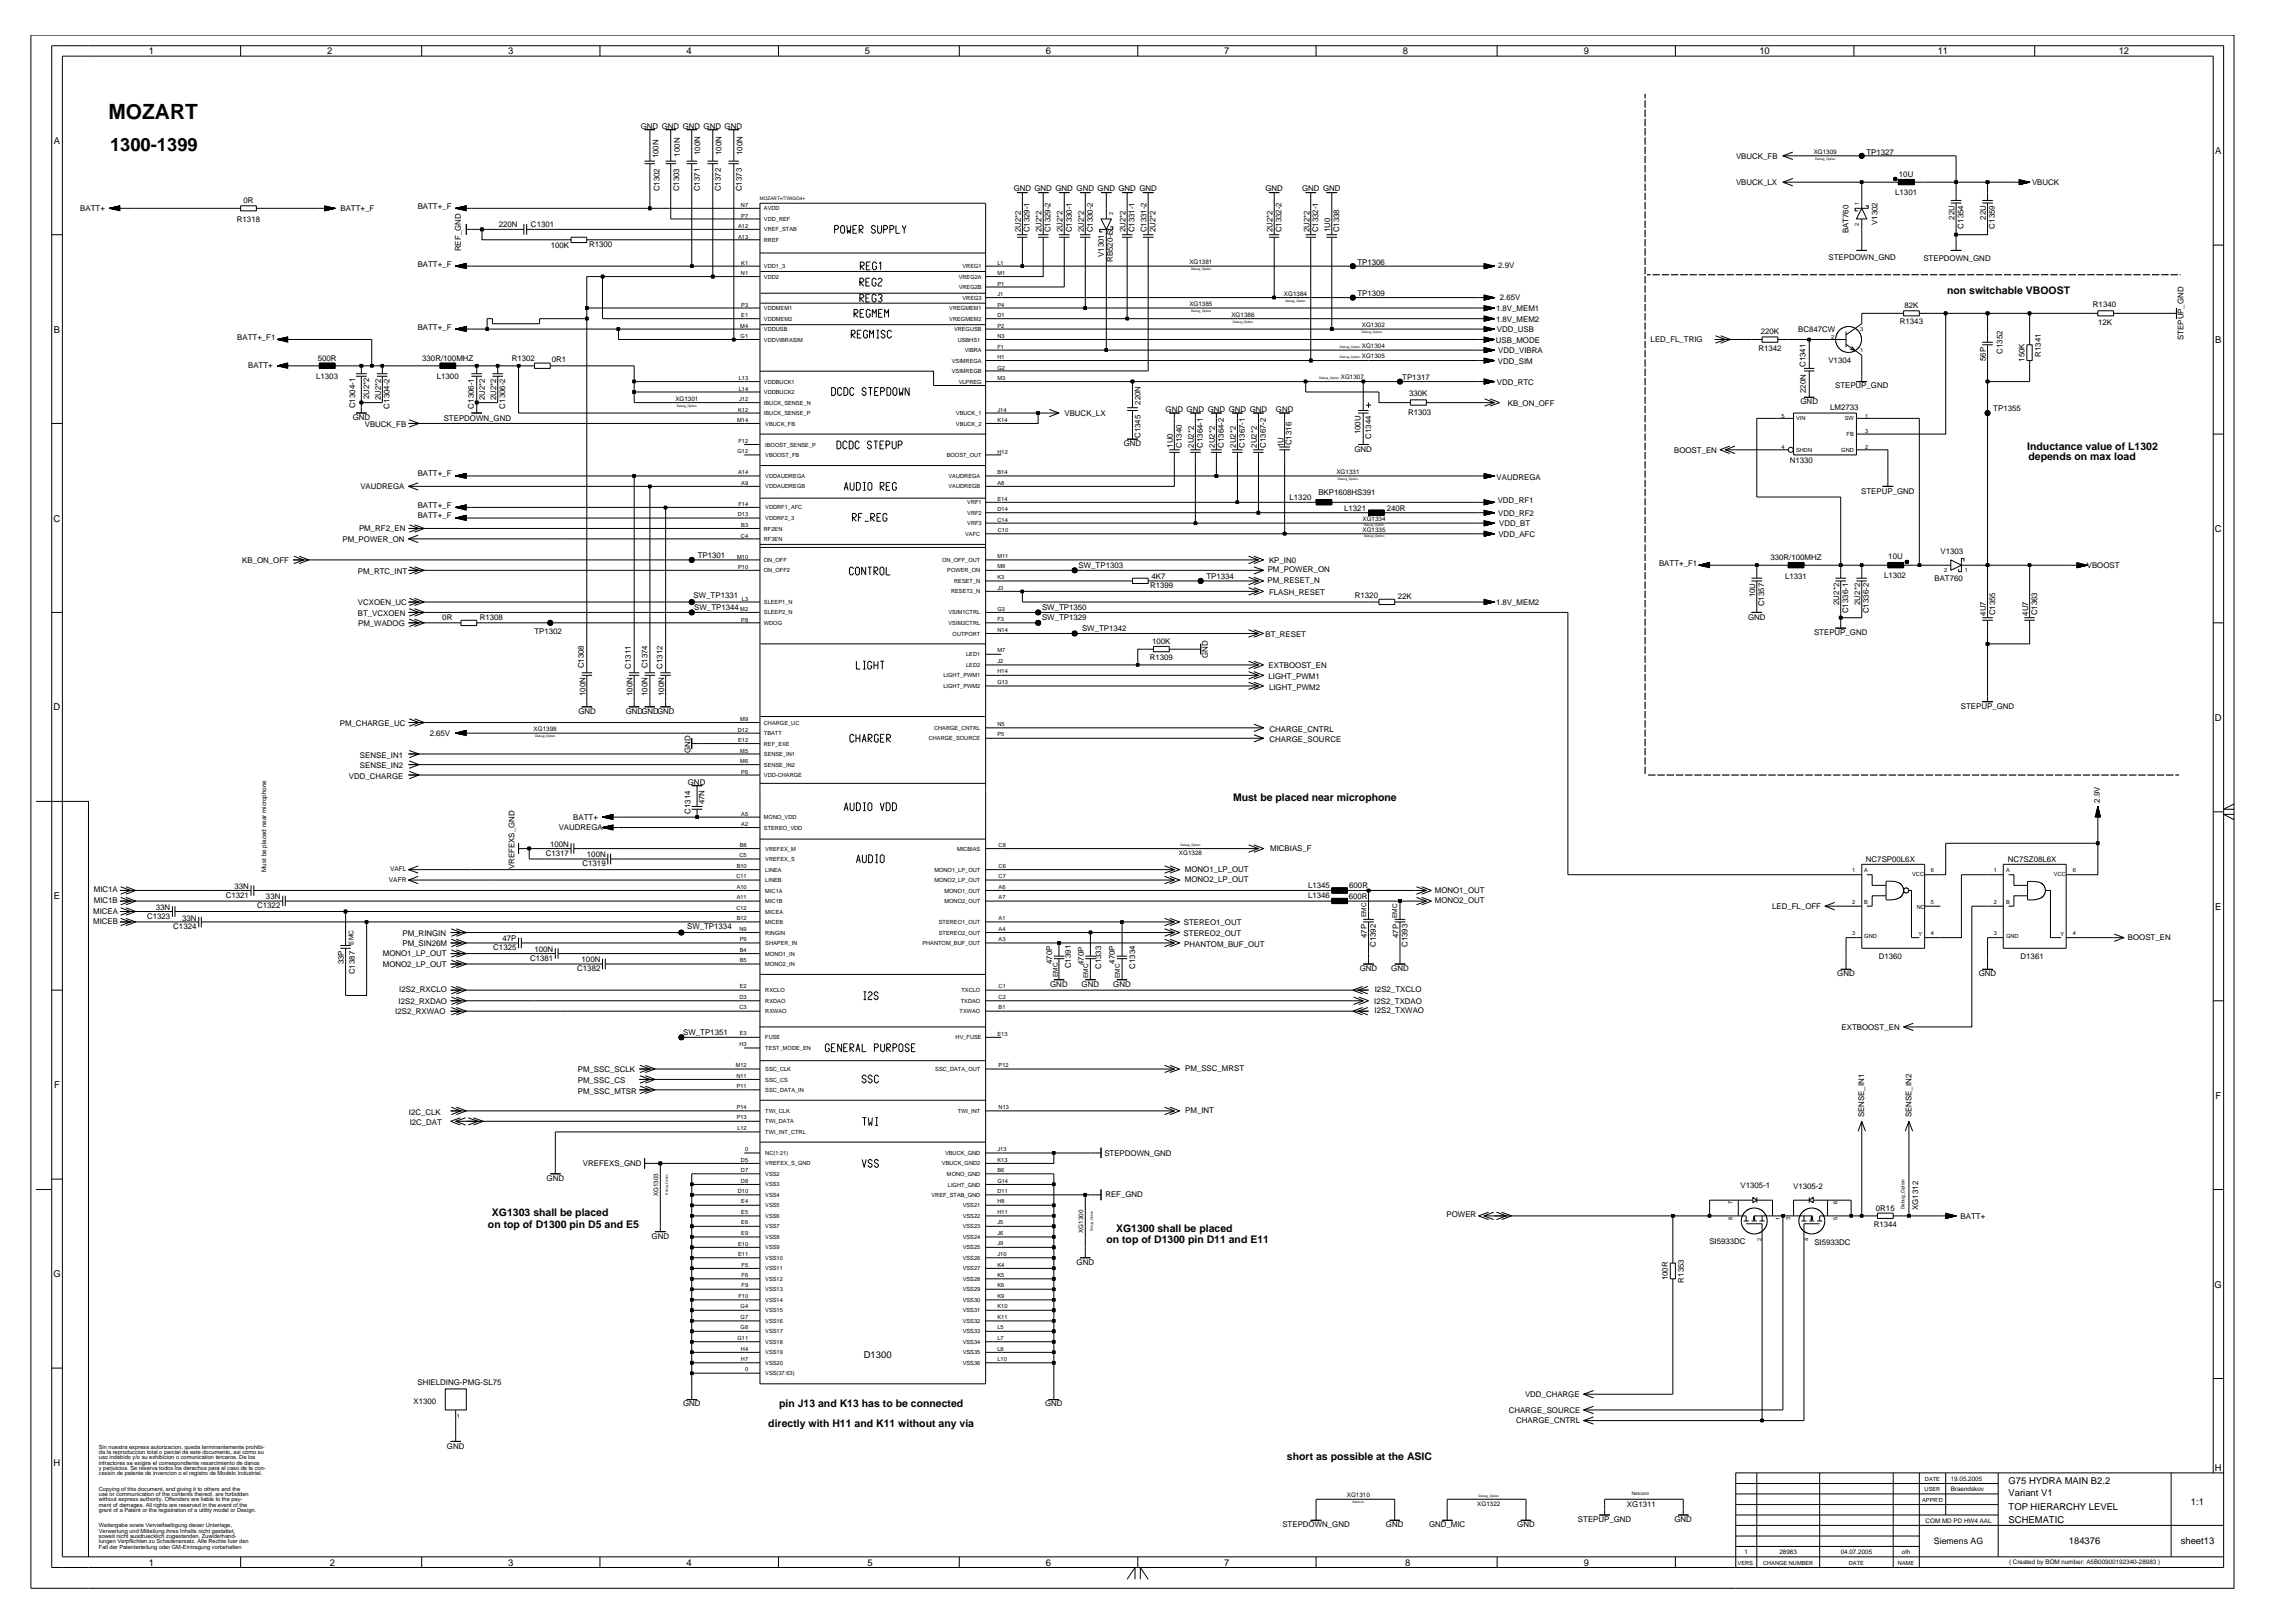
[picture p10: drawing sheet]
<svg xmlns="http://www.w3.org/2000/svg" width="840mm" height="594mm" viewBox="0 0 840 594" stroke-linecap="round" stroke-linejoin="round" font-family="sans-serif">
<defs><g id="words">
<text font-size="7.7" x="39.7" y="43.7">MOZART</text>
<text font-size="6.7" x="40.3" y="55.1">1300-1399</text>
<g font-size="3.8">
<text x="713" y="107.5">non switchable VBOOST</text>
<text x="742.3" y="164.6">Inductance value of L1302</text>
<text x="742.8" y="168.5">depends on max load</text>
<text x="451.5" y="293.1">Must be placed near microphone</text>
<text x="178.7" y="449.4">on top of D1300 pin D5 and E5</text>
<text x="180.1" y="445.1">XG1303 shall be placed</text>
<text x="405.1" y="455.1">on top of D1300 pin D11 and E11</text>
<text x="408.6" y="450.8">XG1300 shall be placed</text>
<text x="285.3" y="515">pin J13 and K13 has to be connected</text>
<text x="281.3" y="522.2">directly with H11 and K11 without any via</text>
<text x="471.2" y="534.5">short as possible at the ASIC</text>
</g>
<g font-size="3.5">
<text x="54.5" y="19.8">1</text>
<text x="119.8" y="19.8">2</text>
<text x="186" y="19.8">3</text>
<text x="251.4" y="19.8">4</text>
<text x="316.7" y="19.8">5</text>
<text x="383" y="19.8">6</text>
<text x="448.3" y="19.8">7</text>
<text x="513.6" y="19.8">8</text>
<text x="579.9" y="19.8">9</text>
<text x="644.2" y="19.8">10</text>
<text x="709.5" y="19.8">11</text>
<text x="775.8" y="19.8">12</text>
<text x="19.7" y="52.5">A</text>
<text x="811.1" y="56.4">A</text>
<text x="19.7" y="121.7">B</text>
<text x="811.1" y="125.5">B</text>
<text x="19.6" y="190.9">C</text>
<text x="811" y="194.7">C</text>
<text x="19.6" y="260">D</text>
<text x="811" y="263.9">D</text>
<text x="19.7" y="329.1">E</text>
<text x="811.1" y="333">E</text>
<text x="19.8" y="398.3">F</text>
<text x="811.2" y="402.1">F</text>
<text x="19.5" y="467.4">G</text>
<text x="810.9" y="471.3">G</text>
<text x="316.3" y="497.1">D1300</text>
<text x="19.6" y="536.6">H</text>
<text x="811" y="538.5">H</text>
<text x="735.5" y="543">G75 HYDRA MAIN B2.2</text>
<text x="735.5" y="547.8">Variant V1</text>
<text x="802.2" y="550.7">1:1</text>
<text x="735.5" y="552.6">TOP HIERARCHY LEVEL</text>
<text x="735.5" y="557.4">SCHEMATIC</text>
<text x="757.6" y="565.1">184376</text>
<text x="798.5" y="565.1">sheet13</text>
<text x="54.5" y="573.2">1</text>
<text x="120.8" y="573.2">2</text>
<text x="186" y="573.2">3</text>
<text x="251.4" y="573.2">4</text>
<text x="317.7" y="573.2">5</text>
<text x="383" y="573.2">6</text>
<text x="448.3" y="573.2">7</text>
<text x="514.5" y="573.2">8</text>
<text x="579.9" y="573.2">9</text>
</g>
<text font-size="3.2" x="708.1" y="565.1">Siemens AG</text>
<g font-size="2.9">
<text x="234.6" y="47">GND GND GND GND GND</text>
<text x="241.1" y="58" transform="rotate(-90 241.1 58)">100N</text>
<text x="248.9" y="57.3" transform="rotate(-90 248.9 57.3)">100N</text>
<text x="256.4" y="56.7" transform="rotate(-90 256.4 56.7)">100N</text>
<text x="264.1" y="56.7" transform="rotate(-90 264.1 56.7)">100N</text>
<text x="271.8" y="56.7" transform="rotate(-90 271.8 56.7)">100N</text>
<text x="635.7" y="58.1">VBUCK_FB</text>
<text x="683.4" y="56.6">TP1327</text>
<text x="695.3" y="64.9">10U</text>
<text x="241.4" y="70.1" transform="rotate(-90 241.4 70.1)">C1302</text>
<text x="248.6" y="70.1" transform="rotate(-90 248.6 70.1)">C1303</text>
<text x="256.3" y="70" transform="rotate(-90 256.3 70)">C1371</text>
<text x="264" y="70" transform="rotate(-90 264 70)">C1372</text>
<text x="271.7" y="70" transform="rotate(-90 271.7 70)">C1373</text>
<text x="371.2" y="70">GND GND GND GND GND GND GND</text>
<text x="463.4" y="70">GND</text>
<text x="476.7" y="70">GND GND</text>
<text x="635.7" y="67.7">VBUCK_LX</text>
<text x="694" y="71.6">L1301</text>
<text x="744.1" y="67.8">VBUCK</text>
<text x="29.4" y="77.3">BATT+</text>
<text x="89.1" y="74.4">0R</text>
<text x="124.7" y="77.4">BATT+_F</text>
<text x="152.9" y="76.4">BATT+_F</text>
<text x="86.7" y="81.2">R1318</text>
<text x="182.7" y="82.9">220N</text>
<text x="194.4" y="83.1">C1301</text>
<text x="687.5" y="82.4" transform="rotate(-90 687.5 82.4)">V1302</text>
<text x="715.7" y="80.4" transform="rotate(-90 715.7 80.4)">22U</text>
<text x="719" y="83.6" transform="rotate(-90 719 83.6)">C1354</text>
<text x="727.2" y="80.4" transform="rotate(-90 727.2 80.4)">22U</text>
<text x="730.5" y="83.6" transform="rotate(-90 730.5 83.6)">C1359</text>
<text x="373.8" y="85.1" transform="rotate(-90 373.8 85.1)">2U2*2</text>
<text x="377" y="85.1" transform="rotate(-90 377 85.1)">C1329-1</text>
<text x="381.4" y="85.1" transform="rotate(-90 381.4 85.1)">2U2*2</text>
<text x="384.7" y="85.1" transform="rotate(-90 384.7 85.1)">C1329-2</text>
<text x="389.1" y="85.1" transform="rotate(-90 389.1 85.1)">2U2*2</text>
<text x="392.4" y="85.1" transform="rotate(-90 392.4 85.1)">C1330-1</text>
<text x="396.8" y="85.1" transform="rotate(-90 396.8 85.1)">2U2*2</text>
<text x="400.1" y="85.1" transform="rotate(-90 400.1 85.1)">C1330-2</text>
<text x="412.1" y="85.1" transform="rotate(-90 412.1 85.1)">2U2*2</text>
<text x="415.4" y="85.1" transform="rotate(-90 415.4 85.1)">C1331-1</text>
<text x="419.8" y="85.1" transform="rotate(-90 419.8 85.1)">C1331-2</text>
<text x="423.1" y="85.1" transform="rotate(-90 423.1 85.1)">2U2*2</text>
<text x="466" y="85.1" transform="rotate(-90 466 85.1)">2U2*2</text>
<text x="469.2" y="85.1" transform="rotate(-90 469.2 85.1)">C1332-2</text>
<text x="479.4" y="85.1" transform="rotate(-90 479.4 85.1)">2U2*2</text>
<text x="482.7" y="85.1" transform="rotate(-90 482.7 85.1)">C1332-1</text>
<text x="487.1" y="85.1" transform="rotate(-90 487.1 85.1)">1U0</text>
<text x="490.4" y="85.1" transform="rotate(-90 490.4 85.1)">C1338</text>
<text x="676.8" y="85.4" transform="rotate(-90 676.8 85.4)">BAT760</text>
<text x="168.8" y="91.9" transform="rotate(-90 168.8 91.9)">REF_GND</text>
<text x="201.7" y="90.8">100K</text>
<text x="215.7" y="90.5">R1300</text>
<text x="404.2" y="94.1" transform="rotate(-90 404.2 94.1)">V1301</text>
<text x="407.5" y="95.9" transform="rotate(-90 407.5 95.9)">RB520-S</text>
<text x="669.6" y="95.1">STEPDOWN_GND</text>
<text x="704.3" y="95.4">STEPDOWN_GND</text>
<text x="152.9" y="97.6">BATT+_F</text>
<text x="497" y="97">TP1306</text>
<text x="548.6" y="98.1">2.9V</text>
<text x="497" y="108.5">TP1309</text>
<text x="547.8" y="113.9">1.8V_MEM1</text>
<text x="549.2" y="109.9">2.65V</text>
<text x="697.3" y="112.9">82K</text>
<text x="766.4" y="112.5">R1340</text>
<text x="547.8" y="117.7">1.8V_MEM2</text>
<text x="695.7" y="118.7">R1343</text>
<text x="768.2" y="118.9">12K</text>
<text x="86.9" y="124.5">BATT+_F1</text>
<text x="152.9" y="120.6">BATT+_F</text>
<text x="547.7" y="125.4">USB_MODE</text>
<text x="548.1" y="121.6">VDD_USB</text>
<text x="604.4" y="125.2">LED_FL_TRIG</text>
<text x="644.7" y="122.4">220K</text>
<text x="658.4" y="121.5">BC847CW</text>
<text x="799.6" y="124.5" transform="rotate(-90 799.6 124.5)">STEPUP_GND</text>
<text x="548.6" y="129.3">VDD_VIBRA</text>
<text x="643.9" y="128.3">R1342</text>
<text x="733.2" y="129.4" transform="rotate(-90 733.2 129.4)">C1352</text>
<text x="747.2" y="130.5" transform="rotate(-90 747.2 130.5)">R1341</text>
<text x="90.9" y="134.8">BATT+</text>
<text x="116.3" y="132.1">500R</text>
<text x="154.6" y="132.1">330R/100MHZ</text>
<text x="187.4" y="132.2">R1302</text>
<text x="202.1" y="132.6">0R1</text>
<text x="548.5" y="133.1">VDD_SIM</text>
<text x="661.1" y="134.4" transform="rotate(-90 661.1 134.4)">C1341</text>
<text x="669.5" y="133">V1304</text>
<text x="727.2" y="132.1" transform="rotate(-90 727.2 132.1)">56P</text>
<text x="741.4" y="132.5" transform="rotate(-90 741.4 132.5)">150K</text>
<text x="115.8" y="138.8">L1303</text>
<text x="160" y="138.8">L1300</text>
<text x="513.5" y="139.1">TP1317</text>
<text x="548.1" y="140.8">VDD_RTC</text>
<text x="661.2" y="143.8" transform="rotate(-90 661.2 143.8)">220N</text>
<text x="671.9" y="142.2">STEPUP_GND</text>
<text x="130.1" y="149.5" transform="rotate(-90 130.1 149.5)">C1304-1</text>
<text x="135.2" y="146.2" transform="rotate(-90 135.2 146.2)">2U2*2</text>
<text x="139.4" y="146.5" transform="rotate(-90 139.4 146.5)">2U2*2</text>
<text x="142.6" y="149.5" transform="rotate(-90 142.6 149.5)">C1304-2</text>
<text x="173.5" y="149.5" transform="rotate(-90 173.5 149.5)">C1306-1</text>
<text x="177.5" y="146.6" transform="rotate(-90 177.5 146.6)">2U2*2</text>
<text x="181.7" y="146.5" transform="rotate(-90 181.7 146.5)">2U2*2</text>
<text x="185" y="149.5" transform="rotate(-90 185 149.5)">C1306-2</text>
<text x="417.6" y="148.1" transform="rotate(-90 417.6 148.1)">220N</text>
<text x="516" y="145">330K</text>
<text x="552.1" y="148.5">KB_ON_OFF</text>
<text x="659.3" y="148">GND</text>
<text x="129.2" y="153.7">GND</text>
<text x="162.5" y="154.1">STEPDOWN_GND</text>
<text x="389.8" y="152.4">VBUCK_LX</text>
<text x="426.8" y="150.7">GND GND GND GND GND</text>
<text x="467.2" y="150.7">GND</text>
<text x="515.6" y="152">R1303</text>
<text x="670.2" y="150">LM2733</text>
<text x="729.9" y="150.3">TP1355</text>
<text x="133.6" y="156.3">VBUCK_FB</text>
<text x="417.6" y="160.3" transform="rotate(-90 417.6 160.3)">C1345</text>
<text x="498.2" y="159" transform="rotate(-90 498.2 159)">100U</text>
<text x="502" y="160.6" transform="rotate(-90 502 160.6)">C1344</text>
<text x="411.5" y="163.4">GND</text>
<text x="429.5" y="163.9" transform="rotate(-90 429.5 163.9)">1U0</text>
<text x="432.7" y="163.9" transform="rotate(-90 432.7 163.9)">C1340</text>
<text x="437.1" y="163.9" transform="rotate(-90 437.1 163.9)">2U2*2</text>
<text x="440.4" y="163.9" transform="rotate(-90 440.4 163.9)">C1364-1</text>
<text x="444.8" y="163.9" transform="rotate(-90 444.8 163.9)">2U2*2</text>
<text x="448.1" y="163.9" transform="rotate(-90 448.1 163.9)">C1364-2</text>
<text x="452.5" y="163.9" transform="rotate(-90 452.5 163.9)">2U2*2</text>
<text x="455.8" y="163.9" transform="rotate(-90 455.8 163.9)">C1367-1</text>
<text x="460.2" y="163.9" transform="rotate(-90 460.2 163.9)">2U2*2</text>
<text x="463.4" y="163.9" transform="rotate(-90 463.4 163.9)">C1367-2</text>
<text x="470" y="163.7" transform="rotate(-90 470 163.7)">1U</text>
<text x="472.9" y="163" transform="rotate(-90 472.9 163)">C1316</text>
<text x="496" y="165.3">GND</text>
<text x="613" y="165.7">BOOST_EN</text>
<text x="655.4" y="169.6">N1330</text>
<text x="132" y="179">VAUDREGA</text>
<text x="152.9" y="174.4">BATT+_F</text>
<text x="548" y="175.6">VAUDREGA</text>
<text x="152.9" y="186">BATT+_F</text>
<text x="472.2" y="182.9">L1320</text>
<text x="482.7" y="181">BKP1608HS391</text>
<text x="548.4" y="183.9">VDD_RF1</text>
<text x="681.5" y="180.6">STEPUP_GND</text>
<text x="152.9" y="189.8">BATT+_F</text>
<text x="492.2" y="186.9">L1321</text>
<text x="507.7" y="186.9">240R</text>
<text x="548.6" y="188.8">VDD_RF2</text>
<text x="131.5" y="194.5">PM_RF2_EN</text>
<text x="548.7" y="196.5">VDD_AFC</text>
<text x="548.9" y="192.4">VDD_BT</text>
<text x="125.4" y="198.3">PM_POWER_ON</text>
<text x="710.6" y="202.9">V1303</text>
<text x="88.7" y="206.1">KB_ON_OFF</text>
<text x="255.5" y="204.1">TP1301</text>
<text x="394.9" y="207.8">SW_TP1303</text>
<text x="464.2" y="209.4">PM_POWER_ON</text>
<text x="464.7" y="206.1">KP_IN0</text>
<text x="607.5" y="207.1">BATT+_F1</text>
<text x="648.3" y="205.1">330R/100MHZ</text>
<text x="691.4" y="204.7">10U</text>
<text x="764.1" y="208">VBOOST</text>
<text x="131" y="210">PM_RTC_INT</text>
<text x="421.1" y="215.3">R1399</text>
<text x="421.7" y="211.9">4K7</text>
<text x="441.7" y="211.8">TP1334</text>
<text x="464.1" y="213.3">PM_RESET_N</text>
<text x="653.7" y="211.8">L1331</text>
<text x="689.9" y="211.5">L1302</text>
<text x="708.3" y="212.7">BAT760</text>
<text x="131" y="221.5">VCXOEN_UC</text>
<text x="254" y="219">SW_TP1331</text>
<text x="464.7" y="217.8">FLASH_RESET</text>
<text x="496.1" y="218.7">R1320</text>
<text x="511.8" y="219.2">22K</text>
<text x="547.8" y="221.5">1.8V_MEM2</text>
<text x="642.7" y="218.7" transform="rotate(-90 642.7 218.7)">10U</text>
<text x="646" y="221.9" transform="rotate(-90 646 221.9)">C1357</text>
<text x="673.4" y="221.4" transform="rotate(-90 673.4 221.4)">2U2*2</text>
<text x="681.1" y="221.4" transform="rotate(-90 681.1 221.4)">2U2*2</text>
<text x="131" y="225.4">BT_VCXOEN</text>
<text x="162" y="227">0R</text>
<text x="175.6" y="226.8">R1308</text>
<text x="254.2" y="223.1">SW_TP1344</text>
<text x="381.6" y="226.9">SW_TP1329</text>
<text x="381.6" y="223.1">SW_TP1350</text>
<text x="640.1" y="226.8">GND</text>
<text x="676.7" y="224.5" transform="rotate(-90 676.7 224.5)">C1336-1</text>
<text x="684.3" y="224.5" transform="rotate(-90 684.3 224.5)">C1336-2</text>
<text x="727.2" y="225.4" transform="rotate(-90 727.2 225.4)">4U7</text>
<text x="730.6" y="225.3" transform="rotate(-90 730.6 225.3)">C1355</text>
<text x="742.6" y="225.4" transform="rotate(-90 742.6 225.4)">4U7</text>
<text x="745.9" y="225.3" transform="rotate(-90 745.9 225.3)">C1363</text>
<text x="131.1" y="229.2">PM_WADOG</text>
<text x="195.7" y="232.1">TP1302</text>
<text x="396.2" y="231.1">SW_TP1342</text>
<text x="463.4" y="233.1">BT_RESET</text>
<text x="664.2" y="232.5">STEPUP_GND</text>
<text x="421.9" y="235.8">100K</text>
<text x="213.8" y="244.7" transform="rotate(-90 213.8 244.7)">C1308</text>
<text x="231" y="244.8" transform="rotate(-90 231 244.8)">C1311</text>
<text x="237.1" y="244.7" transform="rotate(-90 237.1 244.7)">C1374</text>
<text x="242.5" y="244.8" transform="rotate(-90 242.5 244.8)">C1312</text>
<text x="421" y="241.6">R1309</text>
<text x="442.3" y="240.8" transform="rotate(-90 442.3 240.8)">GND</text>
<text x="464.5" y="244.7">EXTBOOST_EN</text>
<text x="464.5" y="248.6">LIGHT_PWM1</text>
<text x="214.3" y="254.8" transform="rotate(-90 214.3 254.8)">100N</text>
<text x="231.6" y="254.8" transform="rotate(-90 231.6 254.8)">100N</text>
<text x="237.1" y="254.8" transform="rotate(-90 237.1 254.8)">100N</text>
<text x="243.1" y="254.8" transform="rotate(-90 243.1 254.8)">100N</text>
<text x="464.7" y="252.4">LIGHT_PWM2</text>
<text x="211.8" y="261.2">GND</text>
<text x="229.1" y="261.2">GNDGNDGND</text>
<text x="718" y="259.4">STEPUP_GND</text>
<text x="124.4" y="265.6">PM_CHARGE_UC</text>
<text x="157.3" y="269.4">2.65V</text>
<text x="464.9" y="267.8">CHARGE_CNTRL</text>
<text x="252.9" y="275.5" transform="rotate(-90 252.9 275.5)">GND</text>
<text x="464.9" y="271.7">CHARGE_SOURCE</text>
<text x="131.8" y="281.2">SENSE_IN2</text>
<text x="131.8" y="277.4">SENSE_IN1</text>
<text x="127.7" y="285">VDD_CHARGE</text>
<text x="251.9" y="287.2">GND</text>
<text x="768.8" y="293.8" transform="rotate(-90 768.8 293.8)">2.9V</text>
<text x="252.8" y="297.8" transform="rotate(-90 252.8 297.8)">C1314</text>
<text x="258" y="294.4" transform="rotate(-90 258 294.4)">47N</text>
<text x="204.6" y="303.7">VAUDREGA</text>
<text x="209.9" y="300">BATT+</text>
<text x="201.5" y="310">100N</text>
<text x="465.1" y="311.4">MICBIAS_F</text>
<text x="199.8" y="313.3">C1317</text>
<text x="213.3" y="317.1">C1319</text>
<text x="214.9" y="313.8">100N</text>
<text x="683.2" y="315.4">NC7SP00L6X</text>
<text x="735.2" y="315.4">NC7SZ08L6X</text>
<text x="188.4" y="318.1" transform="rotate(-90 188.4 318.1)">VREFEXS_GND</text>
<text x="433.9" y="319.1">MONO1_LP_OUT</text>
<text x="433.9" y="322.9">MONO2_LP_OUT</text>
<text x="34.3" y="326.6">MIC1A</text>
<text x="82.7" y="328.6">C1321</text>
<text x="85.9" y="325.3">33N</text>
<text x="97.4" y="329.2">33N</text>
<text x="479" y="324.9">L1345</text>
<text x="479" y="328.7">L1346</text>
<text x="493.9" y="328.9">600R</text>
<text x="494" y="325">600R</text>
<text x="525.4" y="326.9">MONO1_OUT</text>
<text x="34.1" y="334.6">MICEA</text>
<text x="34.3" y="330.6">MIC1B</text>
<text x="57.1" y="333.1">33N</text>
<text x="94.2" y="332.4">C1322</text>
<text x="525.4" y="330.7">MONO2_OUT</text>
<text x="648.9" y="332.9">LED_FL_OFF</text>
<text x="34.1" y="338.4">MICEB</text>
<text x="53.9" y="336.3">C1323</text>
<text x="63.5" y="340.2">C1324</text>
<text x="66.7" y="336.9">33N</text>
<text x="251.6" y="340.1">SW_TP1334</text>
<text x="433.5" y="338.5">STEREO1_OUT</text>
<text x="147.4" y="342.4">PM_RINGIN</text>
<text x="147.4" y="346.3">PM_SIN26M</text>
<text x="180.6" y="347.9">C1325</text>
<text x="184" y="344.6">47P</text>
<text x="433.4" y="342.5">STEREO2_OUT</text>
<text x="433.6" y="346.5">PHANTOM_BUF_OUT</text>
<text x="500.5" y="343.3" transform="rotate(-90 500.5 343.3)">47P</text>
<text x="503.8" y="346.7" transform="rotate(-90 503.8 346.7)">C1392</text>
<text x="512" y="343.3" transform="rotate(-90 512 343.3)">47P</text>
<text x="515.3" y="346.7" transform="rotate(-90 515.3 346.7)">C1393</text>
<text x="779.2" y="344.2">BOOST_EN</text>
<text x="126" y="353" transform="rotate(-90 126 353)">33P</text>
<text x="140.2" y="354">MONO2_LP_OUT</text>
<text x="140.2" y="350.1">MONO1_LP_OUT</text>
<text x="194.1" y="351.7">C1381</text>
<text x="195.7" y="348.5">100N</text>
<text x="213" y="352.3">100N</text>
<text x="385.2" y="352.8" transform="rotate(-90 385.2 352.8)">470P</text>
<text x="396.9" y="353.2" transform="rotate(-90 396.9 353.2)">470P</text>
<text x="408.2" y="352.7" transform="rotate(-90 408.2 352.7)">470P</text>
<text x="688" y="351.2">D1360</text>
<text x="739.9" y="351.2">D1361</text>
<text x="129.9" y="356.6" transform="rotate(-90 129.9 356.6)">C1387</text>
<text x="211.4" y="355.6">C1382</text>
<text x="392.2" y="354.4" transform="rotate(-90 392.2 354.4)">C1391</text>
<text x="403.2" y="354.7" transform="rotate(-90 403.2 354.7)">C1333</text>
<text x="415.6" y="354.6" transform="rotate(-90 415.6 354.6)">C1334</text>
<text x="497.9" y="355.5">GND</text>
<text x="509.4" y="355.5">GND</text>
<text x="672.8" y="357.3">GND</text>
<text x="724.6" y="357.3">GND</text>
<text x="146.2" y="363.2">I2S2_RXCLO</text>
<text x="384.5" y="361.2">GND</text>
<text x="396.1" y="361.2">GND</text>
<text x="407.7" y="361.2">GND</text>
<text x="503.4" y="363.1">I2S2_TXCLO</text>
<text x="144.8" y="371.2">I2S2_RXWAO</text>
<text x="145.9" y="367.5">I2S2_RXDAO</text>
<text x="503.2" y="367.5">I2S2_TXDAO</text>
<text x="503.3" y="370.7">I2S2_TXWAO</text>
<text x="674.3" y="377.1">EXTBOOST_EN</text>
<text x="250.2" y="378.8">SW_TP1351</text>
<text x="211.6" y="392.6">PM_SSC_SCLK</text>
<text x="434" y="392.1">PM_SSC_MRST</text>
<text x="211.6" y="400.3">PM_SSC_MTSR</text>
<text x="211.6" y="396.4">PM_SSC_CS</text>
<text x="434" y="407.6">PM_INT</text>
<text x="149.7" y="408.1">I2C_CLK</text>
<text x="150" y="411.6">I2C_DAT</text>
<text x="682.6" y="409" transform="rotate(-90 682.6 409)">SENSE_IN1</text>
<text x="699.9" y="409" transform="rotate(-90 699.9 409)">SENSE_IN2</text>
<text x="404.4" y="423.1">STEPDOWN_GND</text>
<text x="213.4" y="426.7">VREFEXS_GND</text>
<text x="200.1" y="432.3">GND</text>
<text x="637.3" y="434.9">V1305-1</text>
<text x="656.6" y="435.1">V1305-2</text>
<text x="404.7" y="438">REF_GND</text>
<text x="686.9" y="443.2">0R15</text>
<text x="702.4" y="442.9" transform="rotate(-90 702.4 442.9)">XG1312</text>
<text x="529.7" y="445.5">POWER</text>
<text x="686.1" y="449">R1344</text>
<text x="717.9" y="446.2">BATT+</text>
<text x="238.6" y="453.4">GND</text>
<text x="625.9" y="455.2">SI5933DC</text>
<text x="664.4" y="455.7">SI5933DC</text>
<text x="394.2" y="463">GND</text>
<text x="610.7" y="468.7" transform="rotate(-90 610.7 468.7)">100R</text>
<text x="616.6" y="469.5" transform="rotate(-90 616.6 469.5)">R1353</text>
<text x="152.9" y="507">SHIELDING-PMG-SL75</text>
<text x="151.4" y="514">X1300</text>
<text x="250.1" y="514.8">GND</text>
<text x="382.7" y="514.8">GND</text>
<text x="558.4" y="511.3">VDD_CHARGE</text>
<text x="552.4" y="517.1">CHARGE_SOURCE</text>
<text x="555.1" y="520.9">CHARGE_CNTRL</text>
<text x="163.6" y="530.2">GND</text>
<text x="595.7" y="551.6">XG1311</text>
<text x="577.8" y="557.2">STEPUP_GND</text>
<text x="613.1" y="557.2">GND</text>
<text x="469.6" y="559">STEPDOWN_GND</text>
<text x="507.5" y="559">GND</text>
<text x="523.3" y="559">GND_MIC</text>
<text x="555.6" y="559">GND</text>
</g>
<g font-size="2.4">
<text x="142.4" y="322.8">VAFR</text>
<text x="142.8" y="318.8">VAFL</text>
<text x="500.3" y="335.7" transform="rotate(-90 500.3 335.7)">EMC</text>
<text x="511.6" y="336" transform="rotate(-90 511.6 336)">EMC</text>
<text x="129.4" y="345.8" transform="rotate(-90 129.4 345.8)">EMC</text>
<text x="387.3" y="357.7" transform="rotate(-90 387.3 357.7)">EMC</text>
<text x="398.5" y="358" transform="rotate(-90 398.5 358)">EMC</text>
<text x="410" y="358" transform="rotate(-90 410 358)">EMC</text>
</g>
<g font-size="2.3">
<text x="664.1" y="56.3">XG1309</text>
<text x="435.5" y="96.7">XG1381</text>
<text x="435.5" y="112">XG1385</text>
<text x="470.1" y="108.2">XG1384</text>
<text x="450.9" y="115.9">XG1386</text>
<text x="498.7" y="119.7">XG1302</text>
<text x="498.7" y="127.4">XG1304</text>
<text x="498.7" y="131.2">XG1305</text>
<text x="491" y="138.9">XG1307</text>
<text x="247.3" y="146.6">XG1301</text>
<text x="489.4" y="173.4">XG1331</text>
<text x="498.9" y="190.7">XG1334</text>
<text x="498.9" y="194.6">XG1335</text>
<text x="195.4" y="267.6">XG1398</text>
<text x="431.7" y="313.1">XG1328</text>
<text x="97.5" y="319.1" transform="rotate(-90 97.5 319.1)">Must be placed near microphone</text>
<text x="241" y="437.9" transform="rotate(-90 241 437.9)">XG1303</text>
<text x="396.6" y="451.3" transform="rotate(-90 396.6 451.3)">XG1300</text>
<text x="714.3" y="542">19.05.2005</text>
<text x="714.3" y="545.9">Braendskov</text>
<text x="493.2" y="548">XG1310</text>
<text x="540.9" y="551.2">XG1322</text>
<text x="705.1" y="557.4">COM MD PD HW4 AAL</text>
<text x="638.7" y="568.9">1</text>
<text x="651.6" y="568.9">28983</text>
<text x="674" y="568.9">04.07.2005</text>
<text x="696.4" y="568.9">olh</text>
<text x="735.7" y="572.3">( Created by BOM number: A5B00900192340-28983 )</text>
</g>
<g font-size="2.1">
<text x="271.3" y="75.7">N7</text>
<text x="279.7" y="77">AVDD</text>
<text x="680.7" y="74.9" transform="rotate(-90 680.7 74.9)">1</text>
<text x="270.3" y="83.5">A12</text>
<text x="271.4" y="79.6">P7</text>
<text x="279.7" y="80.9">VDD_REF</text>
<text x="407.6" y="78.8" transform="rotate(-90 407.6 78.8)">2</text>
<text x="680.7" y="82.6" transform="rotate(-90 680.7 82.6)">2</text>
<text x="270.3" y="87.3">A13</text>
<text x="279.7" y="84.7">VREF_STAB</text>
<text x="279.7" y="88.5">RREF</text>
<text x="407.6" y="86.5" transform="rotate(-90 407.6 86.5)">1</text>
<text x="271.3" y="100.7">N1</text>
<text x="271.4" y="96.9">K1</text>
<text x="279.7" y="98.2">VDD1_3</text>
<text x="279.7" y="102">VDD2</text>
<text x="351.1" y="102">VREG2A</text>
<text x="352.4" y="98.2">VREG1</text>
<text x="365.2" y="96.9">L1</text>
<text x="365.2" y="100.7">M1</text>
<text x="351.1" y="105.8">VREG2B</text>
<text x="365.2" y="104.6">P1</text>
<text x="271.4" y="112.2">P3</text>
<text x="279.7" y="113.5">VDDMEM1</text>
<text x="347.6" y="113.5">VREGMEM1</text>
<text x="352.4" y="109.7">VREG3</text>
<text x="365.2" y="108.4">J1</text>
<text x="365.2" y="112.2">P4</text>
<text x="271.1" y="119.9">M4</text>
<text x="271.4" y="116.1">E1</text>
<text x="279.7" y="117.4">VDDMEM2</text>
<text x="347.6" y="117.4">VREGMEM2</text>
<text x="365.2" y="116.1">D1</text>
<text x="365.2" y="119.9">P2</text>
<text x="271.2" y="123.8">G1</text>
<text x="279.7" y="121.2">VDDUSB</text>
<text x="279.7" y="125">VDDVIBRASIM</text>
<text x="349.3" y="121.2">VREGUSB</text>
<text x="350.7" y="125">USBHS1</text>
<text x="365.2" y="123.6">N3</text>
<text x="670.5" y="124.1">2</text>
<text x="681.1" y="121.2">3</text>
<text x="353.2" y="128.9">VIBRA</text>
<text x="365.2" y="131.5">H1</text>
<text x="365.2" y="127.6">F1</text>
<text x="681.1" y="128.9">1</text>
<text x="348.5" y="132.7">VSIMREGA</text>
<text x="348.5" y="136.5">VSIMREGB</text>
<text x="365.2" y="135.4">G2</text>
<text x="270.5" y="143">L14</text>
<text x="270.5" y="139.2">L13</text>
<text x="279.7" y="140.4">VDDBUCK1</text>
<text x="351.1" y="140.4">VLPREG</text>
<text x="365.2" y="139.2">M3</text>
<text x="270.6" y="146.9">J12</text>
<text x="279.7" y="144.2">VDDBUCK2</text>
<text x="279.7" y="148.1">IBUCK_SENSE_N</text>
<text x="269.9" y="154.3">M14</text>
<text x="270.3" y="150.7">K12</text>
<text x="279.7" y="151.9">IBUCK_SENSE_P</text>
<text x="280.2" y="155.8">VBUCK_FB</text>
<text x="350" y="151.9">VBUCK_1</text>
<text x="350" y="155.8">VBUCK_2</text>
<text x="365.2" y="150.7">J14</text>
<text x="365.2" y="154.6">K14</text>
<text x="652.3" y="152.9">5</text>
<text x="657.7" y="153.9">VIN</text>
<text x="675.5" y="153.9">SW</text>
<text x="683" y="152.9">1</text>
<text x="676.2" y="159.6">FB</text>
<text x="683" y="158.6">3</text>
<text x="270" y="165.8">G12</text>
<text x="270.4" y="162">F12</text>
<text x="280.2" y="167.3">VBOOST_FB</text>
<text x="280.2" y="163.5">IBOOST_SENSE_P</text>
<text x="346.7" y="167.3">BOOST_OUT</text>
<text x="365.2" y="166.1">H12</text>
<text x="652.3" y="164.4">4</text>
<text x="657.7" y="165.4">SHDN</text>
<text x="674.2" y="165.4">GND</text>
<text x="683" y="164.4">2</text>
<text x="270.3" y="173.5">A14</text>
<text x="365.2" y="173.5">B14</text>
<text x="271.4" y="177.3">A9</text>
<text x="280.2" y="175">VDDAUDREGA</text>
<text x="280.2" y="178.8">VDDAUDREGB</text>
<text x="347.3" y="175">VAUDREGA</text>
<text x="347.3" y="178.8">VAUDREGB</text>
<text x="365.2" y="177.3">A8</text>
<text x="270.4" y="185.1">F14</text>
<text x="354.2" y="184.6">VRF1</text>
<text x="365.2" y="183.4">E14</text>
<text x="270.1" y="188.9">D13</text>
<text x="280.2" y="186.5">VDDRF1_AFC</text>
<text x="280.2" y="190.4">VDDRF2_3</text>
<text x="354.2" y="188.4">VRF2</text>
<text x="365.2" y="187.2">D14</text>
<text x="365.2" y="191.1">C14</text>
<text x="271.3" y="196.8">C4</text>
<text x="271.4" y="192.9">B3</text>
<text x="279.7" y="194.2">RF2EN</text>
<text x="353.4" y="196.1">VAFC</text>
<text x="354.2" y="192.2">VRF3</text>
<text x="365.4" y="194.6">C10</text>
<text x="279.7" y="198">RF3EN</text>
<text x="269.9" y="204.4">M10</text>
<text x="270.3" y="208.3">P10</text>
<text x="279.7" y="205.7">ON_OFF</text>
<text x="279.7" y="209.5">ON_OFF2</text>
<text x="345" y="205.7">ON_OFF_OUT</text>
<text x="346.9" y="209.5">POWER_ON</text>
<text x="365.2" y="204.3">M11</text>
<text x="365.2" y="208.1">M8</text>
<text x="711.9" y="209.3">2</text>
<text x="719.5" y="209.3">1</text>
<text x="349.4" y="213.4">RESET_N</text>
<text x="365.2" y="215.8">J3</text>
<text x="365.2" y="212">K3</text>
<text x="271.6" y="219.9">L3</text>
<text x="279.7" y="221.1">SLEEP1_N</text>
<text x="348.2" y="217.2">RESET2_N</text>
<text x="271.1" y="223.7">M2</text>
<text x="271.4" y="227.6">P8</text>
<text x="279.7" y="224.9">SLEEP2_N</text>
<text x="347.3" y="224.9">VSIM1CTRL</text>
<text x="365.2" y="223.5">G3</text>
<text x="365.2" y="227.3">F3</text>
<text x="279.7" y="228.7">WDOG</text>
<text x="347.3" y="228.7">VSIM2CTRL</text>
<text x="348.8" y="232.6">OUTPORT</text>
<text x="365.2" y="231.2">N14</text>
<text x="365.2" y="238.8">M7</text>
<text x="353.8" y="240.3">LED1</text>
<text x="353.8" y="244.1">LED2</text>
<text x="365.2" y="242.7">J2</text>
<text x="345.5" y="248">LIGHT_PWM1</text>
<text x="345.5" y="251.9">LIGHT_PWM2</text>
<text x="365.2" y="246.5">H14</text>
<text x="365.2" y="250.4">G13</text>
<text x="270.2" y="267.9">D12</text>
<text x="271.1" y="264">M9</text>
<text x="279.7" y="269.1">TBATT</text>
<text x="279.7" y="265.2">CHARGE_UC</text>
<text x="342" y="267.2">CHARGE_CNTRL</text>
<text x="365.2" y="265.7">N5</text>
<text x="365.2" y="269.5">P5</text>
<text x="270.3" y="271.7">E12</text>
<text x="271.1" y="275.6">M5</text>
<text x="279.7" y="272.9">REF_EXE</text>
<text x="340.1" y="271">CHARGE_SOURCE</text>
<text x="271.1" y="279.4">M6</text>
<text x="279.7" y="276.7">SENSE_IN1</text>
<text x="279.7" y="280.6">SENSE_IN2</text>
<text x="271.4" y="283.3">P6</text>
<text x="279.7" y="284.4">VDD-CHARGE</text>
<text x="271.4" y="298.6">A5</text>
<text x="279.7" y="299.9">MONO_VDD</text>
<text x="271.4" y="302.4">A2</text>
<text x="279.7" y="303.7">STEREO_VDD</text>
<text x="270.9" y="309.9">B8</text>
<text x="280.2" y="311.4">VREFEX_M</text>
<text x="350.4" y="311.4">MICBIAS</text>
<text x="365.6" y="309.9">C8</text>
<text x="269.8" y="317.6">B10</text>
<text x="270.8" y="313.7">C5</text>
<text x="280.2" y="315.2">VREFEX_S</text>
<text x="365.6" y="317.6">C6</text>
<text x="269.6" y="321.4">C11</text>
<text x="280.2" y="319.1">LINEA</text>
<text x="280.2" y="322.9">LINEB</text>
<text x="342.1" y="319.1">MONO1_LP_OUT</text>
<text x="342.1" y="322.9">MONO2_LP_OUT</text>
<text x="365.6" y="321.4">C7</text>
<text x="678.3" y="319.2">1</text>
<text x="682.6" y="319.2">A</text>
<text x="700.2" y="320.7">VCC</text>
<text x="707" y="319.3">6</text>
<text x="730.1" y="319.2">1</text>
<text x="734.5" y="319.2">A</text>
<text x="752.1" y="320.7">VCC</text>
<text x="758.9" y="319.2">6</text>
<text x="269.8" y="325.3">A10</text>
<text x="269.8" y="329.2">A11</text>
<text x="280.2" y="326.7">MIC1A</text>
<text x="345.8" y="326.7">MONO1_OUT</text>
<text x="365.6" y="325.3">A6</text>
<text x="365.6" y="329.2">A7</text>
<text x="269.6" y="333">C12</text>
<text x="280.2" y="330.6">MIC1B</text>
<text x="280.2" y="334.4">MICEA</text>
<text x="345.8" y="330.6">MONO2_OUT</text>
<text x="678.3" y="330.8">2</text>
<text x="682.6" y="330.8">B</text>
<text x="701.9" y="332.7">NC</text>
<text x="707" y="330.8">5</text>
<text x="730.1" y="330.8">2</text>
<text x="734.5" y="330.8">B</text>
<text x="269.8" y="336.8">B12</text>
<text x="270.8" y="340.7">N9</text>
<text x="280.2" y="338.2">MICEB</text>
<text x="343.7" y="338.2">STEREO1_OUT</text>
<text x="365.6" y="336.8">A1</text>
<text x="365.6" y="340.7">A4</text>
<text x="270.9" y="344.5">P9</text>
<text x="280.2" y="342.1">RINGIN</text>
<text x="280.2" y="345.9">SHAPER_IN</text>
<text x="337.8" y="345.9">PHANTOM_BUF_OUT</text>
<text x="343.7" y="342.1">STEREO2_OUT</text>
<text x="365.6" y="344.5">A3</text>
<text x="678.3" y="342.3">3</text>
<text x="682.6" y="343.2">GND</text>
<text x="702.5" y="342.8">Y</text>
<text x="707" y="342.3">4</text>
<text x="730.1" y="342.3">3</text>
<text x="734.5" y="343.2">GND</text>
<text x="754.4" y="342.8">Y</text>
<text x="758.9" y="342.3">4</text>
<text x="270.9" y="348.3">B4</text>
<text x="270.9" y="352.2">B5</text>
<text x="280.2" y="349.8">MONO1_IN</text>
<text x="280.2" y="353.6">MONO2_IN</text>
<text x="270.8" y="365.6">D3</text>
<text x="270.9" y="361.7">E2</text>
<text x="280.2" y="363.2">RXCLO</text>
<text x="352" y="363.2">TXCLO</text>
<text x="365.6" y="361.7">C1</text>
<text x="365.6" y="365.6">C2</text>
<text x="270.8" y="369.5">C3</text>
<text x="280.2" y="367.1">RXDAO</text>
<text x="280.2" y="370.9">RXWAO</text>
<text x="351.4" y="370.9">TXWAO</text>
<text x="351.8" y="367.1">TXDAO</text>
<text x="365.6" y="369.5">B1</text>
<text x="270.8" y="382.9">H3</text>
<text x="270.9" y="379">E3</text>
<text x="280.2" y="380.5">FUSE</text>
<text x="349.9" y="380.5">HV_FUSE</text>
<text x="365.2" y="379.3">E13</text>
<text x="280.2" y="384.4">TEST_MODE_EN</text>
<text x="269.4" y="390.6">M12</text>
<text x="269.6" y="394.4">N11</text>
<text x="280.2" y="392.1">SSC_CLK</text>
<text x="280.2" y="395.9">SSC_CS</text>
<text x="342.5" y="392.1">SSC_DATA_OUT</text>
<text x="365.6" y="390.6">P12</text>
<text x="269.8" y="398.2">P11</text>
<text x="280.2" y="399.7">SSC_DATA_IN</text>
<text x="269.8" y="405.9">P14</text>
<text x="280.2" y="407.4">TWI_CLK</text>
<text x="350.7" y="407.4">TWI_INT</text>
<text x="365.6" y="405.9">N13</text>
<text x="269.8" y="409.8">P13</text>
<text x="270" y="413.7">L12</text>
<text x="280.2" y="411.2">TWI_DATA</text>
<text x="280.2" y="415.1">TWI_INT_CTRL</text>
<text x="271.3" y="425.2">D5</text>
<text x="272.8" y="421.4">0</text>
<text x="280.2" y="422.7">NC(1:21)</text>
<text x="346.1" y="422.8">VBUCK_GND</text>
<text x="365.2" y="421.4">J13</text>
<text x="365.2" y="425.2">K13</text>
<text x="271.3" y="429">D7</text>
<text x="280.2" y="426.5">VREFEX_S_GND</text>
<text x="280.2" y="430.4">VSS2</text>
<text x="344.9" y="426.6">VBUCK_GND2</text>
<text x="346.7" y="430.4">MONO_GND</text>
<text x="365.2" y="429">B6</text>
<text x="270.1" y="436.7">D10</text>
<text x="271.3" y="432.9">D8</text>
<text x="280.2" y="434.2">VSS3</text>
<text x="347.1" y="434.3">LIGHT_GND</text>
<text x="365.2" y="436.7">D11</text>
<text x="365.2" y="432.9">G14</text>
<text x="271.4" y="440.5">E4</text>
<text x="280.2" y="438.1">VSS4</text>
<text x="280.2" y="441.9">VSS5</text>
<text x="341.1" y="438.1">VREF_STAB_GND</text>
<text x="352.5" y="441.9">VSS21</text>
<text x="365.2" y="440.5">H8</text>
<text x="634.4" y="440.8" transform="rotate(-90 634.4 440.8)">7</text>
<text x="672.8" y="440.8" transform="rotate(-90 672.8 440.8)">6</text>
<text x="271.4" y="444.4">E5</text>
<text x="271.4" y="448.2">E6</text>
<text x="280.2" y="445.7">VSS6</text>
<text x="280.2" y="449.6">VSS7</text>
<text x="352.5" y="445.8">VSS22</text>
<text x="352.5" y="449.6">VSS23</text>
<text x="365.2" y="444.4">H11</text>
<text x="365.2" y="448.2">J5</text>
<text x="634.4" y="446.6" transform="rotate(-90 634.4 446.6)">8</text>
<text x="651.7" y="446.6" transform="rotate(-90 651.7 446.6)">1</text>
<text x="655.5" y="446.6" transform="rotate(-90 655.5 446.6)">3</text>
<text x="672.8" y="446.6" transform="rotate(-90 672.8 446.6)">5</text>
<text x="270.3" y="455.9">E10</text>
<text x="271.4" y="452.1">E9</text>
<text x="280.2" y="453.4">VSS8</text>
<text x="352.5" y="453.5">VSS24</text>
<text x="365.2" y="452.1">J6</text>
<text x="365.2" y="455.9">J9</text>
<text x="645" y="454.3" transform="rotate(-90 645 454.3)">2</text>
<text x="662.2" y="454.3" transform="rotate(-90 662.2 454.3)">4</text>
<text x="270.3" y="459.7">E11</text>
<text x="280.2" y="461.1">VSS10</text>
<text x="280.2" y="457.3">VSS9</text>
<text x="352.5" y="457.3">VSS25</text>
<text x="352.5" y="461.1">VSS26</text>
<text x="365.2" y="459.7">J10</text>
<text x="271.5" y="463.6">F5</text>
<text x="271.5" y="467.4">F6</text>
<text x="280.2" y="465">VSS11</text>
<text x="352.5" y="465">VSS27</text>
<text x="365.2" y="463.6">K4</text>
<text x="365.2" y="467.4">K5</text>
<text x="271.5" y="471.2">F9</text>
<text x="280.2" y="468.9">VSS12</text>
<text x="280.2" y="472.7">VSS13</text>
<text x="352.5" y="468.9">VSS28</text>
<text x="352.5" y="472.7">VSS29</text>
<text x="365.2" y="471.2">K6</text>
<text x="270.4" y="475.1">F10</text>
<text x="271.2" y="478.9">G4</text>
<text x="280.2" y="476.6">VSS14</text>
<text x="352.5" y="476.6">VSS30</text>
<text x="365.2" y="475.1">K9</text>
<text x="365.2" y="478.9">K10</text>
<text x="271.2" y="482.7">G7</text>
<text x="280.2" y="480.4">VSS15</text>
<text x="280.2" y="484.3">VSS16</text>
<text x="352.5" y="480.4">VSS31</text>
<text x="352.5" y="484.3">VSS32</text>
<text x="365.2" y="482.7">K11</text>
<text x="270" y="490.4">G11</text>
<text x="271.2" y="486.6">G8</text>
<text x="280.2" y="491.9">VSS18</text>
<text x="280.2" y="488.1">VSS17</text>
<text x="352.5" y="488.1">VSS33</text>
<text x="352.5" y="491.9">VSS34</text>
<text x="365.2" y="486.6">L5</text>
<text x="365.2" y="490.4">L7</text>
<text x="271.3" y="494.3">H4</text>
<text x="280.2" y="495.8">VSS19</text>
<text x="352.5" y="495.8">VSS35</text>
<text x="365.2" y="494.3">L8</text>
<text x="271.3" y="498.1">H7</text>
<text x="272.8" y="502">0</text>
<text x="280.2" y="503.4">VSS(37:63)</text>
<text x="280.2" y="499.6">VSS20</text>
<text x="352.5" y="499.6">VSS36</text>
<text x="365.2" y="498.1">L10</text>
<text x="167.3" y="519">1</text>
<text x="36.2" y="532.3">da la reproduccion total o parcial de este documento, asi como su</text>
<text x="36.2" y="530.3">Sin nuestra expresa autorizacion, queda terminantemente prohibi-</text>
<text x="36.2" y="539.9">cesion de patente de invencion o el registro de Modelo Industrial.</text>
<text x="36.2" y="538">y perjuicios. Se reserva todos los derechos para el caso de la con-</text>
<text x="36.2" y="536.1">infractores se exigira el correspondiente resarcimiento de danos</text>
<text x="36.2" y="534.1">uso indebido y/o su exhibicion o comunication terceros. De los</text>
<text x="36.2" y="545.6">Copying of this document, and giving it to others and the</text>
<text x="704.7" y="545.9">USER</text>
<text x="704.9" y="542">DATE</text>
<text x="36.2" y="551.5">ment of damages. All rights are reserved in the event of the</text>
<text x="36.2" y="549.5">without express authority. Offenders are liable to the pay-</text>
<text x="36.2" y="547.6">use or communication of the contents thereof, are forbidden</text>
<text x="703.8" y="549.7">APPR’D</text>
<text x="36.2" y="553.4">grant of a Patent or the registration of a utility model or Design.</text>
<text x="36.2" y="559.1">Weitergabe sowie Vervielfaeltigung dieser Unterlage,</text>
<text x="36.2" y="563">soweit nicht ausdruecklich zugestanden. Zuwiderhand-</text>
<text x="36.2" y="561.1">Verwertung und Mitteilung ihres Inhalts nicht gestattet,</text>
<text x="36.2" y="566.8">Fall der Patenterteilung oder GM-Eintragung vorbehalten</text>
<text x="36.2" y="564.9">lungen Verpflichten zu Schadenersatz. Alle Rechte fuer den</text>
<text x="636.3" y="572.7">VERS.</text>
<text x="645.6" y="572.7">CHANGE NUMBER</text>
<text x="677" y="572.7">DATE</text>
<text x="695" y="572.7">NAME</text>
</g>
<g font-size="1.7">
<text x="278.3" y="73.4">MOZART+/TWIGO4+</text>
<text x="697.4" y="442.7" transform="rotate(-90 697.4 442.7)">Debug_Option</text>
<text x="597.6" y="547.2">Netconn</text>
</g>
<g font-size="1.2">
<text x="664.7" y="58.6">Debug_Option</text>
<text x="436.1" y="98.9">Debug_Option</text>
<text x="470.6" y="110.5">Debug_Option</text>
<text x="436.1" y="114.3">Debug_Option</text>
<text x="451.4" y="118.1">Debug_Option</text>
<text x="498.7" y="121.7">Debug_Option</text>
<text x="490.6" y="127.4">Debug_Option</text>
<text x="490.6" y="131.2">Debug_Option</text>
<text x="483" y="138.9">Debug_Option</text>
<text x="247.8" y="148.8">Debug_Option</text>
<text x="489.9" y="175.7">Debug_Option</text>
<text x="499.4" y="192.4">Debug_Option</text>
<text x="499.5" y="196.6">Debug_Option</text>
<text x="196" y="269.9">Debug_Option</text>
<text x="432.2" y="309.8">Debug_Option</text>
<text x="244.6" y="437.3" transform="rotate(-90 244.6 437.3)">Debug_Option</text>
<text x="400.1" y="450.6" transform="rotate(-90 400.1 450.6)">Debug_Option</text>
<text x="495.2" y="550.3">Netconn</text>
<text x="541.4" y="548.1">Debug_Option</text>
</g>
</g></defs>
<g fill="none" stroke="#000" stroke-width=".37">
<path d="M11.3 12.8h806.7v568.6h-806.7zM88.1 16.7v3.8M154.4 16.7v3.8M219.7 16.7v3.8M285 16.7v3.8M351.3 16.7v3.8M416.6 16.7v3.8M481.9 16.7v3.8M548.2 16.7v3.8M613.5 16.7v3.8M678.8 16.7v3.8M745 16.7v3.8"/>
<path d="M236 47.5h3.8M236 59h3.8M236 59.9h3.8M238 47.5v11.5M238 59.9v16.4M243.7 47.5h3.8M243.7 59h3.8M243.7 59.9h3.8M245.6 47.5v11.5M245.6 59.9v20.3h32.7M251.4 47.5h3.8M251.4 59h3.8"/>
<path d="M251.4 59.9h3.8M253.3 47.5v11.5M253.3 59.9v37.5M259.1 47.5h3.8M259.1 59h3.8M259.1 59.9h3.8M261 47.5v11.5M261 59.9v41.3M266.8 47.5h3.8M266.8 59h3.8M266.8 59.9h3.8M268.7 47.5v11.5"/>
<path d="M268.7 59.9v64.4M656.5 58.4l-3.7-1.4h63.4v16.4M656.5 55.7l-3.7 1.3M681.2 56.6h.9v.9h-.9zM681.4 56.9l.5-.2 .1 .5-.5 .2zM43.9 75.3l-3.8 1 3.8 .9v-1.9l-3.8 1 3.8-.8M43.9 75.7l-3.8 .6 3.8-.4M43.9 76.1l-3.8 .2h48M43.9 76.4l-3.8-.1 3.8 .4M43.9 76.8l-3.8-.5 3.8 .7M88.1 75.3h5.8v1.9h-5.8zM93.9 76.3h28.8l-3.9 .1"/>
<path d="M118.8 77l3.9-.7-3.9 .9v-1.9l3.9 1-3.9 .9M118.8 76.7l3.9-.4-3.9 .5M118.8 75.9l3.9 .4-3.9-.2M118.8 75.5l3.9 .8-3.9-.6M170.7 75.3l-3.9 1 3.9 .9v-1.9l-3.9 1 3.9-.8M170.7 75.7l-3.9 .6 3.9-.4M170.7 76.1l-3.9 .2h111.5M170.7 76.4l-3.9-.1 3.9 .4M170.7 76.8l-3.9-.5 3.9 .7M237.5 75.7h.9v1.1h-.9zM278.3 74.3v432.2h82.6v-432.1h-82.6M372.4 70.5h3.8"/>
<path d="M374.4 70.5v15.4M380.1 70.5h3.8M382 70.5v15.4M387.7 70.5h3.9M389.7 70.5v15.4M395.4 70.5h3.9M397.4 70.5v15.4M403.2 70.5h3.8M405.1 70.5v9.7M410.9 70.5h3.8M412.7 70.5v15.4M418.5 70.5h3.9"/>
<path d="M420.4 70.5v15.4M464.6 70.5h3.8M466.6 70.5v15.4M478.1 70.5h3.8M479.9 70.5v15.4M485.7 70.5h3.9M487.7 70.5v15.4M656.5 65.3l-3.7 1.4M681.2 66.2h.9v.9h-.9zM681.7 76.3l1.9 3.9h-3.8zM681.7 66.7v9.6M683.1 75.3h1v1h-4.8v.9h1"/>
<path d="M695.1 66.4h5.8h-5.8M695.1 66.7h5.8h-5.8M695.1 66.9h5.8h-5.8M695.1 67.2h5.8h-5.8M695.1 65.7h5.8v1.9h-5.8zM695.1 65.9h5.8h-5.8M695.1 66.1h5.8M695.1 66.3h5.8M695.1 66.4h5.8M695.1 66.5h5.8M695.1 66.6h5.8M695.1 66.9h5.8"/>
<path d="M695.1 67h5.8M695.1 67.1h5.8M695.1 67.3h5.8M695.1 67.4h5.8M695.1 67.5h5.8M695.1 65.8h5.8M695.1 66h5.8M700.9 66.2h-5.8h5.8M700.9 67.5h-5.8h5.8M714.3 74.3h3.9M714.3 73.4h3.9M715.7 66.2h1.1v.9h-1.1z"/>
<path d="M716.2 74.3v17.4M725.8 74.3h3.9M725.8 73.4h3.9M727.3 66.2h1v.9h-1zM727.8 74.3v11.6h-11.6M727.8 66.7v6.7M739.3 67.5l3.9-.8-3.9 .9v-1.9l3.9 1-3.9 .9M739.3 67l3.9-.3-3.9 .6M739.3 66.9l3.9-.2h-90.4l3.7 1.3M739.3 66.3l3.9 .4-3.9-.3M739.3 65.9l3.9 .8-3.9-.6M18.9 85.9h3.9"/>
<path d="M170.7 96.4l-3.9 1 3.9 1v-2l-3.9 1 3.9-.7M170.7 96.8l-3.9 .6 3.9-.4M170.7 97.2l-3.9 .2h111.5M170.7 97.6l-3.9-.2 3.9 .4M170.7 97.9l-3.9-.5 3.9 .8M170.7 84h21.1M170.7 82v3.9M176 83.5h.9v1h-.9zM176.5 84v3.8h32.6M191.8 82v3.9M192.8 84h85.5M192.8 82v3.9"/>
<path d="M209.1 86.8h5.8v2h-5.8zM214.9 87.8h63.4M252.9 96.9h.9v.9h-.9zM278.2 92.6h82.5M278.4 99.4h82.5M305.6 84h.9l.6-.5v-.5l-.6-.5h-.9v2.9M307.8 83l.5-.5h.5l.5 .5v1.9l-.5 .5h-.5l-.5-.5zM310.1 82.5l.3 2.9 .5-1.2 .4 1.2 .2-2.9M312.3 84h.9M313.7 82.5h-1.4v2.9h1.4M314.6 85.4v-2.9h.9l.5 .5v.5l-.5 .5h-.9l1.4 1.4M315 98.8v-2.9h.9l.6 .5v.4l-.6 .5h-.9l1.5 1.5"/>
<path d="M317.2 97.3h.9M318.7 95.9h-1.5v2.9h1.5M320.5 83.2l-.5-.7h-.4l-.5 .5v.5l.5 .5h.4l.5 .5v.4l-.5 .5h-.4l-.5-.8M320.9 96.6l-.5-.7h-.4l-.5 .5v1.9l.5 .5h.4l.5-.5v-.7h-.5M321.4 82.5v2.4l.5 .5h.4l.5-.5v-2.4M322 96.5l.5-.6v2.9M323.6 84h.9l.5-.5v-.5l-.5-.5h-.9v2.9M325.9 84h.9l.5-.5v-.5l-.5-.5h-.9v2.9M328.1 82.5v2.9h1.4M330.3 82.5l.8 1.5v1.4M331.8 82.5l-.7 1.5M360.9 97.4h186.3l-3.8 .2"/>
<path d="M372.4 85.9h3.8M372.4 86.8h3.8M373.9 96.9h.9v.9h-.9zM374.4 86.8v10.6M380.1 85.9h3.8M380.1 86.8h3.8M382 86.8v14.4h-21.1M387.7 85.9h3.9M387.7 86.8h3.9M389.7 86.8v18.2h-28.8M395.4 85.9h3.9M395.4 86.8h3.9"/>
<path d="M397.4 86.8v25.9M403.2 80.2h3.8l-1.9 3.8zM405.1 84v44.2M406.5 83h1v1h-4.9v.9h1.1M410.9 85.9h3.8M410.9 86.8h3.8M412.7 86.8v29.8M418.5 85.9h3.9M418.5 86.8h3.9M420.4 86.8v49h-59.5M464.6 85.9h3.8M464.6 86.8h3.8"/>
<path d="M466.6 86.8v22.1M478.1 85.9h3.8M478.1 86.8h3.8M479.9 86.8v45.2M485.7 85.9h3.9M485.7 86.8h3.9M487.7 86.8v33.7M494.8 96.9h1.1v.9h-1.1zM495.1 97.2l.6 .1-.2 .5-.5-.2zM543.4 98.2l3.8-.8-3.8 1v-2l3.8 1-3.8 1M543.4 97.8l3.8-.4-3.8 .5M543.4 97l3.8 .4-3.8-.2"/>
<path d="M543.4 96.7l3.8 .7-3.8-.6M679.8 91.7h3.8M681.7 80.2v11.5M714.3 91.7h3.9M715.7 85.4h1.1v.9h-1.1zM810.4 89.7h3.8M170.7 119.5l-3.9 1 3.9 .9v-1.9l-3.9 1 3.9-.8M170.7 119.9l-3.9 .6 3.9-.5M177.9 119.9h1v1.1h-1zM214.4 116.1h1v1h-1zM214.4 112.2h1v1.1h-1zM214.9 116.6h-17.3v1.9h-17.3v-1.9h-1.9v3.9"/>
<path d="M214.9 112.7h63.4M220.2 100.7h.9v1h-.9zM220.6 101.2v15.4h57.7M225.9 119.9h1v1.1h-1zM260.5 100.7h1v1h-1zM278.3 101.2h-63.4v145.1M278.4 111h82.5M278.4 118.8h82.5M278.5 107.3h82.5M312.7 116.1v-2.8h1l.5 .5v.4l-.5 .5h-1l1.5 1.4M314.8 104.7v-2.9h1l.5 .5v.5l-.5 .5h-1l1.5 1.4M314.8 110.5v-2.8h1l.5 .5v.4l-.5 .5h-1l1.5 1.4"/>
<path d="M314.9 114.7h1M316.4 113.3h-1.5v2.8h1.5M317 103.3h1M317 109.1h1M318.5 101.8h-1.5v2.9h1.5M318.5 107.7h-1.5v2.8h1.5M318.7 113.9l-.6-.6h-.4l-.5 .5v1.8l.5 .5h.4l.6-.5v-.7h-.6M319.4 116.1v-2.8l.8 1.4 .7-1.4v2.8M320.8 102.5l-.5-.7h-.5l-.5 .5v1.9l.5 .5h.5l.5-.5v-.7h-.5M320.8 108.3l-.5-.6h-.5l-.5 .5v1.8l.5 .5h.5l.5-.5v-.6h-.5M321.5 102.3l.5-.5h.5l.5 .5v.5a2.16 2.16 0 0 0-1.5 1.9h1.5M321.5 108.2l.5-.5h.5l.5 .5v.4l-.7 .5 .7 .5v.4l-.5 .5h-.5l-.5-.5"/>
<path d="M321.7 114.7h.9M323.1 113.3h-1.4v2.8h1.4M323.9 116.1v-2.8l.8 1.4 .6-1.4v2.8M360.9 116.6h186.3l-3.8 .2M360.9 108.9h186.3l-3.8 .2M360.9 112.7h186.3l-3.8 .2M396.9 112.2h.9v1.1h-.9zM412.3 116.1h.9v1h-.9zM466.1 108.4h.9v1h-.9zM487.1 119.9h1.1v1.1h-1.1zM494.8 108.4h1.1v1h-1.1zM495.1 108.7l.6 .1-.2 .5-.5-.2z"/>
<path d="M543.4 117.4l3.8-.8-3.8 1v-2l3.8 1-3.8 1M543.4 117l3.8-.4-3.8 .6M543.4 116.2l3.8 .4-3.8-.2M543.4 115.8l3.8 .8-3.8-.5M543.4 119.7l3.8 .8-3.8-.6M543.4 109.7l3.8-.8-3.8 1v-2l3.8 1-3.8 1M543.4 109.3l3.8-.4-3.8 .6M543.4 108.5l3.8 .4-3.8-.1M543.4 108.2l3.8 .7-3.8-.6M543.4 113.5l3.8-.8-3.8 1.1v-2l3.8 .9-3.8 1.1M543.4 113.2l3.8-.5-3.8 .6M543.4 112.4l3.8 .3-3.8-.1"/>
<path d="M543.4 112l3.8 .7-3.8-.5M697 113.8h5.8v1.8h-5.8zM697 114.7h-15.3v3.8l-5.7 4.1M702.8 114.7h65.4M711.9 114.2h1v1h-1zM712.4 114.7v44.2h-32.6M727.3 114.2h1v1h-1zM727.8 114.7v10.6M742.7 114.2h.9v1h-.9zM743.2 114.7v11.5M768.2 113.8h5.7v1.8h-5.7zM773.9 114.7h23"/>
<path d="M796.9 112.7v3.9M105.4 123.3l-3.8 1 3.8 1v-2l-3.8 1 3.8-.8M105.4 123.7l-3.8 .6 3.8-.4M105.4 124.1l-3.8 .2h34.5v9.6M105.4 124.5l-3.8-.2 3.8 .4M105.4 124.9l-3.8-.6 3.8 .7M105.4 132.9l-3.8 1 3.8 .9v-1.9l-3.8 1 3.8-.7M105.4 133.3l-3.8 .6 3.8-.4M105.4 133.7l-3.8 .2h15.3M105.4 134.1l-3.8-.2 3.8 .4M105.4 134.5l-3.8-.6 3.8 .8M116.9 134.8h5.8h-5.8"/>
<path d="M116.9 132.9h5.8v1.9h-5.8zM116.9 133.2h5.8h-5.8M116.9 133.4h5.8h-5.8M116.9 133.7h5.8h-5.8M116.9 133.9h5.8h-5.8M116.9 134.2h5.8h-5.8M116.9 134.4h5.8h-5.8M116.9 134.7h5.8M116.9 133h5.8M116.9 133.1h5.8M116.9 133.2h5.8M116.9 133.5h5.8"/>
<path d="M116.9 133.6h5.8M116.9 133.7h5.8M116.9 133.8h5.8M116.9 134h5.8M116.9 134.1h5.8M116.9 134.3h5.8M116.9 134.5h5.8M116.9 134.6h5.8M122.7 133.9h38.4M130.4 137.7h3.9M130.4 136.8h3.9M131.8 133.4h1v.9h-1z"/>
<path d="M132.3 133.9v2.9M132.3 137.7v13.5M135.7 133.4h.9v.9h-.9zM138.1 137.7h3.8M138.1 136.8h3.8M139.5 133.4h.9v.9h-.9zM140 137.7v9.7h-7.7M140 133.9v2.9M161.1 134.8h5.7h-5.7M161.1 132.9h5.7v1.9h-5.7zM161.1 133.2h5.7h-5.7M161.1 133.4h5.7h-5.7"/>
<path d="M161.1 133.7h5.7h-5.7M161.1 133.9h5.7h-5.7M161.1 134.2h5.7h-5.7M161.1 134.4h5.7h-5.7M161.1 134.7h5.7M161.1 133h5.7M161.1 133.1h5.7M161.1 133.2h5.7M161.1 133.5h5.7M161.1 133.6h5.7M161.1 133.7h5.7M161.1 133.8h5.7"/>
<path d="M161.1 134h5.7M161.1 134.1h5.7M161.1 134.3h5.7M161.1 134.5h5.7M161.1 134.6h5.7M166.8 133.9h28.9M170.7 120.3l-3.9 .2h111.5M170.7 120.6l-3.9-.1 3.9 .3M170.7 121l-3.9-.5 3.9 .7M172.6 137.7h3.9M172.6 136.8h3.9M174 133.4h1.1v.9h-1.1z"/>
<path d="M174.6 133.9v2.9M174.6 137.7v13.5M180.3 137.7h3.8M180.3 136.8h3.8M181.8 133.4h.9v.9h-.9zM182.3 137.7v9.7h-7.7M182.3 133.9v2.9M189.5 133.4h.9v.9h-.9zM189.9 133.9v17.3h88.4M195.7 132.9h5.8v1.9h-5.8zM201.5 133.9h30.7v13.5h46.1M226.5 120.5v3.8h51.8"/>
<path d="M231.7 139.2h.9v.9h-.9zM232.2 139.7h46.1M268.2 123.8h.9v1h-.9zM278.3 135.9h63.6v5.2h18.8M311.7 123.8v-2.9h.9l.6 .5v.4l-.6 .5h-.9l1.5 1.5M313.9 122.3h.9M315.4 120.9h-1.5v2.9h1.5M317.6 121.6l-.5-.7h-.4l-.5 .5v1.8l.5 .6h.4l.5-.6v-.6h-.5M318.4 123.8v-2.9l.8 1.4 .6-1.4v2.9M320.9 120.9h1M320.9 123.8h1M321.5 120.9v2.9"/>
<path d="M324.1 121.6l-.5-.7h-.5l-.5 .5v.4l1.5 1v.4l-.5 .6h-.5l-.5-.8M326.4 121.6l-.5-.7h-.5l-.5 .5v1.8l.5 .6h.5l.5-.8M360.9 132h186.3l-3.8 .1M360.9 139.7h186.3l-3.8 .1M360.9 124.3h186.3l-3.8 .2M360.9 128.2h186.3l-3.8 .1M360.9 120.5h186.3l-3.8 .1M404.6 127.6h.9v1h-.9zM414.2 139.2h1v.9h-1zM414.7 139.7v9.5M477.6 139.2h.9v.9h-.9zM478.1 139.7v3.8h26.8v3.9h11.5"/>
<path d="M479.5 131.5h1v1h-1zM498.7 139.2h1v.9h-1zM499.2 139.7v10.6M512.1 139.2h1v.9h-1zM512.4 139.4l.4-.1 .2 .5-.5 .2zM543.4 132.7l3.8-.7-3.8 .9v-1.9l3.8 1-3.8 .9M543.4 132.4l3.8-.4-3.8 .6M543.4 131.5l3.8 .5-3.8-.2M543.4 131.2l3.8 .8-3.8-.6M543.4 139.2l3.8 .5-3.8-.3M543.4 138.9l3.8 .8-3.8-.6M543.4 125l3.8-.7-3.8 1v-2l3.8 1-3.8 1"/>
<path d="M543.4 124.7l3.8-.4-3.8 .6M543.4 123.9l3.8 .4-3.8-.2M543.4 123.5l3.8 .8-3.8-.6M543.4 128.9l3.8-.7-3.8 .9v-2l3.8 1.1-3.8 .9M543.4 128.5l3.8-.3-3.8 .5M543.4 127.7l3.8 .5-3.8-.3M543.4 127.4l3.8 .8-3.8-.6M543.4 121.2l3.8-.7-3.8 .9v-1.9l3.8 1-3.8 .9M543.4 120.8l3.8-.3-3.8 .5M543.4 120l3.8 .5-3.8-.2M627.9 124.3h17.3M628.1 122.9l3.7 1.4-3.7 1.3"/>
<path d="M630.1 122.9l3.5 1.4-3.5 1.3M645.2 123.3h5.8v2h-5.8zM651 124.3h25M660.5 135.8h3.9M660.5 134.8h3.9M662 123.8h.9v1h-.9zM662.5 124.3v10.5M662.5 135.8v9.6M676 121.4v5.7M676 126l5.7 4v9.7M678.1 126.8l1.1 1.5-1.8-.6M679.8 139.7h3.8"/>
<path d="M725.8 126.2h3.9M725.8 125.3h3.9M727.3 139.2h1v.9h-1zM727.8 126.2v99.9M742.2 126.2h1.9v5.8h-1.9zM743.2 132v7.7h-15.4M18.9 155h3.9M130.4 151.2h3.9M131.8 146.9h1v.9h-1zM149.8 153.6l3.6 1.4h-3.8h128.7M153.4 155l-3.6 1.4M172.6 151.2h3.9"/>
<path d="M174 146.9h1.1v.9h-1.1zM231.7 143h.9v1h-.9zM232.2 143.5h46.1M278.3 158.9h82.9M304.5 141.9h.8l.7 .7v1.4l-.7 .8h-.8zM308.2 142.6l-.6-.7h-.4l-.5 .5v1.8l.5 .6h.4l.6-.8M309 141.9h.8l.6 .7v1.4l-.6 .8h-.8zM312.6 142.6l-.5-.7h-.4l-.5 .5v1.8l.5 .6h.4l.5-.8M317.1 142.6l-.5-.7h-.4l-.5 .5v.4l.5 .5h.4l.5 .5v.4l-.5 .6h-.4l-.5-.8M318 141.9h1.4M318.7 141.9v2.9M320.3 143.3h.9"/>
<path d="M321.7 141.9h-1.4v2.9h1.4M322.5 143.3h.9l.5-.5v-.4l-.5-.5h-.9v2.9M324.8 141.9h.7l.7 .7v1.4l-.7 .8h-.7zM327.5 141.9h.4l.5 .5v1.8l-.5 .6h-.4l-.5-.6v-1.8zM329.2 141.9l.3 2.9 .5-1.2 .4 1.2 .3-2.9M332.9 141.9v2.9l-1.5-2.9v2.9M379.6 150.7h.9v1h-.9zM380.1 151.2v3.8h-19.2M384.2 149.8l3.5 1.4h-26.8M387.7 151.2l-3.5 1.3M412.7 150.3h3.9M412.7 149.2h3.9"/>
<path d="M414.7 150.3v10.5M428.1 151.2h3.8M430 151.2v13.4M435.8 151.2h3.8M437.7 151.2v13.4M443.5 151.2h3.8M445.4 151.2v13.4M451.2 151.2h3.8M453.1 151.2v13.4M458.9 151.2h3.8M460.8 151.2v13.4M468.4 151.2h3.9"/>
<path d="M470.4 151.2v12.4M497.3 151.2h3.8M497.3 150.3h3.8M499.2 151.2v11.5M500.2 148.3h1.8M501.1 147.4v1.8M516.4 146.4h5.9v1.9h-5.9zM522.3 147.4h24.9M543.4 140.4l3.8-.7-3.8 .9v-1.9l3.8 1-3.8 .9M543.4 140l3.8-.3-3.8 .6M543.6 146l3.6 1.4-3.6 1.2M545.6 146l3.5 1.4-3.5 1.2"/>
<path d="M656.7 151.2h23.1v15.3h-23.1zM656.7 153.1h-13.4v28.8h30.7v29.7M660.5 145.4h3.9M679.8 153.1h23v53.8M727.3 150.7h1v1h-1zM727.4 151l.5-.2 .2 .6-.5 .1zM810.4 158.9h3.8M149.6 178h128.7M153.1 176.8l-3.5 1.2 3.5 1.4M170.7 173.3l-3.9 .9 3.9 .9v-1.8l-3.9 .9 3.9-.7M170.7 173.6l-3.9 .6 3.9-.3M170.7 174l-3.9 .2h111.5"/>
<path d="M170.7 174.4l-3.9-.2 3.9 .4M170.7 174.8l-3.9-.6 3.9 .8M231.7 173.7h.9v1h-.9zM232.2 174.2v72.1M237.5 177.6h.9v.9h-.9zM238 178v68.3M272.5 162.7h5.8M272.5 166.5h5.8M278.4 170.4h82.3M306.5 161.4h.7l.7 .7v1.4l-.7 .8h-.7zM309.1 179.5l.8-2.9 .6 2.9M309.3 178.5h1"/>
<path d="M310.1 162.1l-.5-.7h-.4l-.5 .5v1.9l.5 .5h.4l.5-.8M311 161.4h.7l.7 .7v1.4l-.7 .8h-.7zM311.3 176.6v2.4l.5 .5h.4l.5-.5v-2.4M313.6 176.6h.7l.7 .7v1.4l-.7 .8h-.7zM314.6 162.1l-.5-.7h-.4l-.5 .5v1.9l.5 .5h.4l.5-.8M316 176.6h1M316 179.5h1M316.5 176.6v2.9M317.8 177.1l.5-.5h.4l.5 .5v1.9l-.5 .5h-.4l-.5-.5zM319.1 162.1l-.5-.7h-.5l-.5 .5v.5l1.5 1v.4l-.5 .5h-.5l-.5-.8M319.9 161.4h1.5M320.7 161.4v2.9"/>
<path d="M322.2 162.9h.9M322.3 179.5v-2.9h.9l.5 .5v.4l-.5 .5h-.9l1.4 1.5M323.7 161.4h-1.5v2.9h1.5M324.4 162.9h.9l.6-.5v-.5l-.6-.5h-.9v2.9M324.5 178h.9M325.9 176.6h-1.4v2.9h1.4M326.7 161.4v2.4l.5 .5h.4l.5-.5v-2.4M328.2 177.3l-.5-.7h-.4l-.5 .5v1.9l.5 .5h.4l.5-.5v-.7h-.5M328.9 162.9h.9l.5-.5v-.5l-.5-.5h-.9v2.9M360.9 174.2h186.3l-3.8 .2M360.9 166.5h5.8M412.7 160.8h3.9"/>
<path d="M428.1 164.6h3.8M428.1 165.6h3.8M430 165.6v12.4h-69.1M435.8 164.6h3.8M435.8 165.6h3.8M437.7 165.6v25.9M443.5 164.6h3.8M443.5 165.6h3.8M444.9 173.7h1v1h-1zM445.4 165.6v8.6M451.2 164.6h3.8M451.2 165.6h3.8"/>
<path d="M453.1 165.6v18.3M458.9 164.6h3.8M458.9 165.6h3.8M460.8 165.6v22.1M468.4 164.6h3.9M468.4 163.6h3.9M470.4 164.6v30.8M497.3 162.7h3.8M543.4 175l3.8-.8-3.8 .9v-1.8l3.8 .9-3.8 .9M543.4 174.6l3.8-.4-3.8 .6M543.4 173.9l3.8 .3-3.8-.2M543.4 173.5l3.8 .7-3.8-.6"/>
<path d="M633.4 163.3l-3.6 1.3 3.6 1.4M635.3 163.3l-3.5 1.3M654.8 164.6h-23l3.5 1.4M679.8 164.6h11.5v13.4M689.3 178h3.9M149.6 197.2h128.7M149.8 192.1l3.6 1.3M151.8 192.1l3.5 1.3-3.5 1.4M153.1 195.9l-3.5 1.3 3.5 1.4M170.7 184.8l-3.9 .9 3.9 1v-1.9l-3.9 .9 3.9-.7M170.7 185.1l-3.9 .6 3.9-.3M170.7 185.6l-3.9 .1h111.5"/>
<path d="M170.7 185.9l-3.9-.2 3.9 .5M170.7 186.3l-3.9-.6 3.9 .8M170.7 188.6l-3.9 1 3.9 1v-2l-3.9 1 3.9-.7M170.7 189l-3.9 .6 3.9-.4M170.7 189.4l-3.9 .2h111.5M170.7 189.8l-3.9-.2 3.9 .4M170.7 190.1l-3.9-.5 3.9 .8M243.2 185.3h.9v.9h-.9zM243.2 185.3h1v.9h-1zM243.7 185.7v60.6M278.3 193.4h-128.7h3.8l-3.6 1.4M278.3 199.3h82.6"/>
<path d="M278.4 182.3h82.6M312.1 190.8v-2.9h1l.5 .5v.5l-.5 .5h-1l1.5 1.4M314.3 189.4h1M315.8 187.9h-1.5v2.9M316.6 190.8h1.5M318.8 190.8v-2.9h1l.5 .5v.5l-.5 .5h-1l1.5 1.4M321.1 189.4h.9M322.6 187.9h-1.5v2.9h1.5M324.8 188.6l-.6-.7h-.4l-.5 .5v1.9l.5 .5h.4l.6-.5v-.7h-.6M360.9 187.7h186.3l-3.8 .1M360.9 191.5h186.3l-3.8 .2M360.9 195.4h186.3l-3.8 .2"/>
<path d="M360.9 183.9h121M437.3 191.1h.9v.9h-.9zM452.6 183.4h.9v.9h-.9zM460.3 187.2h.9v1h-.9zM469.9 194.9h1v.9h-1zM481.9 182.9h5.8v1.9h-5.8zM481.9 184.6h5.8h-5.8M481.9 184.4h5.8h-5.8M481.9 184.1h5.8h-5.8M481.9 183.9h5.8h-5.8M481.9 183.6h5.8h-5.8M481.9 182.9h5.8"/>
<path d="M481.9 184.7h5.8M481.9 184.5h5.8M481.9 184.3h5.8M481.9 184.2h5.8M481.9 184h5.8M481.9 183.8h5.8M481.9 183.7h5.8M481.9 183.5h5.8M481.9 183.4h5.8M481.9 183.2h5.8M481.9 183.1h5.8M487.7 183.9h59.5l-3.8 .1"/>
<path d="M487.7 183h-5.8h5.8M487.7 183.3h-5.8h5.8M501.1 186.7h5.8v1.9h-5.8zM501.1 188.4h5.8M501.1 186.7h5.8M501.1 186.8h5.8M501.1 186.9h5.8M501.1 187.1h5.8M501.1 187.2h5.8M501.1 187.3h5.8M501.1 187.6h5.8M501.1 187.8h5.8"/>
<path d="M501.1 187.9h5.8M501.1 188.1h5.8M501.1 188.2h5.8M506.9 188.5h-5.8h5.8M506.9 187h-5.8h5.8M506.9 187.3h-5.8h5.8M506.9 187.5h-5.8h5.8M506.9 187.8h-5.8h5.8M506.9 188h-5.8h5.8M506.9 188.3h-5.8h5.8M543.4 188.4l3.8-.7-3.8 .9v-1.9l3.8 1-3.8 .9M543.4 188l3.8-.3-3.8 .6"/>
<path d="M543.4 187.3l3.8 .4-3.8-.2M543.4 186.9l3.8 .8-3.8-.6M543.4 184.6l3.8-.7-3.8 .9v-1.9l3.8 1-3.8 .9M543.4 184.2l3.8-.3-3.8 .5M543.4 183.4l3.8 .5-3.8-.3M543.4 183l3.8 .9-3.8-.6M543.4 192.3l3.8-.8-3.8 1v-1.9l3.8 .9-3.8 1M543.4 191.9l3.8-.4-3.8 .6M543.4 191.1l3.8 .4-3.8-.2M543.4 190.7l3.8 .8-3.8-.6M543.4 196.1l3.8-.7-3.8 .9v-1.9l3.8 1-3.8 .9M543.4 195.7l3.8-.3-3.8 .5"/>
<path d="M543.4 195l3.8 .4-3.8-.3M543.4 194.6l3.8 .8-3.8-.6M107.6 203.6l3.5 1.4M109.5 203.6l3.6 1.4-3.6 1.3M149.8 207.5l3.6 1.3M149.8 219l3.6 1.4M151.8 207.5l3.5 1.3-3.5 1.3M151.8 219l3.5 1.4-3.5 1.2M252.9 219.9h.9v.9h-.9zM252.9 204.4h.9v1.1h-.9zM253 204.8l.5-.2 .1 .5-.5 .2zM278.2 200.4h82.6"/>
<path d="M278.3 208.8h-128.7h3.8l-3.6 1.3M278.3 205h-171h3.8l-3.5 1.3M312.5 208.3l-.5-.7h-.5l-.5 .5v1.8l.5 .6h.5l.5-.8M313.2 208.1l.5-.5h.5l.5 .5v1.8l-.5 .6h-.5l-.5-.6zM317 207.6v2.9l-1.5-2.9v2.9M317.7 207.6h1.5M318.5 207.6v2.9M320 210.5v-2.9h.9l.6 .5v.4l-.6 .5h-.9l1.5 1.5M322.2 208.1l.5-.5h.4l.6 .5v1.8l-.6 .6h-.4l-.5-.6zM324.5 207.6v2.9h1.4M360.9 212.7h53.8M360.9 216.5h99.9"/>
<path d="M373.9 216h.9v1h-.9zM374.4 216.5v3.9h130.5M393.1 208.3h.9v1h-.9zM393.2 208.6l.5-.2 .1 .5-.5 .2zM414.7 211.6h5.7v2h-5.7zM439.1 212.1h1.1v1h-1.1zM439.4 212.4l.4-.1 .2 .5-.5 .2zM457.2 211.3l3.6 1.4h-40.4M457.2 215.1l3.6 1.4-3.6 1.3M457.2 203.6l3.6 1.4h-99.9M459.1 211.3l3.6 1.4-3.6 1.3M459.1 207.5l3.6 1.3h-101.8"/>
<path d="M459.1 203.6l3.6 1.4-3.6 1.3M459.1 215.1l3.6 1.4-3.6 1.3M460.8 212.7l-3.6 1.3M460.8 205l-3.6 1.3M462.7 208.8l-3.6 1.3M504.9 219.3h5.8v2h-5.8zM543.4 219.9l3.8 .5-3.8-.3M543.4 219.5l3.8 .9-3.8-.6M626 205.9l-3.9 1 3.9 .9v-1.9l-3.9 1 3.9-.8M626 206.3l-3.9 .6 3.9-.4M626 206.6l-3.9 .3h92.2M626 207.1l-3.9-.2 3.9 .3"/>
<path d="M626 207.5l-3.9-.6 3.9 .8M641.3 212.7h3.9M641.3 211.6h3.9M642.8 206.4h1v.9h-1zM643.3 206.9v4.7M643.3 212.7v11.5M654.8 205.9h5.7v1.9h-5.7zM654.8 206.1h5.7h-5.7M654.8 206.4h5.7h-5.7M654.8 206.6h5.7h-5.7M654.8 206.3h5.7M654.8 206.5h5.7"/>
<path d="M654.8 206.7h5.7M654.8 206.8h5.7M654.8 207.1h5.7M654.8 207.2h5.7M654.8 207.3h5.7M654.8 207.4h5.7M654.8 207.6h5.7M654.8 206h5.7M654.8 206.1h5.7M654.8 206.2h5.7M660.5 207.7h-5.7h5.7M660.5 207h-5.7h5.7"/>
<path d="M660.5 207.2h-5.7h5.7M660.5 207.5h-5.7h5.7M672.1 212.7h3.9M672.1 211.6h3.9M673.5 206.4h1v.9h-1zM674 212.7v17.2M679.8 212.7h3.8M679.8 211.6h3.8M681.2 206.4h.9v.9h-.9zM681.7 212.7v13.4h-7.7M681.7 206.9v4.7M691.3 207h5.7h-5.7"/>
<path d="M691.3 207.2h5.7h-5.7M691.3 207.5h5.7h-5.7M691.3 207.7h5.7h-5.7M691.3 205.9h5.7v1.9h-5.7zM691.3 206.3h5.7M691.3 206.5h5.7M691.3 206.7h5.7M691.3 206.8h5.7M691.3 207.1h5.7M691.3 207.2h5.7M691.3 207.3h5.7M691.3 207.4h5.7"/>
<path d="M691.3 207.6h5.7M691.3 206h5.7M691.3 206.1h5.7M691.3 206.2h5.7M697 206.4h-5.7h5.7M697 206.6h-5.7h5.7M697 206.1h-5.7h5.7M702.4 206.4h.9v.9h-.9zM714.3 205l3.9 1.9-3.9 1.9zM718.2 206.9h46.1l-3.9 .2M719.1 205.5v-1.1h-.9v4.9h-1v-1M727.3 206.4h1v.9h-1z"/>
<path d="M742.7 206.4h.9v.9h-.9zM743.2 206.9v19.2M760.4 207.7l3.9-.8-3.9 .9v-1.9l3.9 1-3.9 .9M760.4 207.2l3.9-.3-3.9 .6M760.4 206.5l3.9 .4-3.9-.3M760.4 206.1l3.9 .8-3.9-.6M18.9 224.2h3.9M149.8 222.8l3.6 1.4M149.8 226.6l3.6 1.4M151.8 222.8l3.5 1.4-3.5 1.3M151.8 226.6l3.5 1.4-3.5 1.3M168.8 227h5.8v2h-5.8z"/>
<path d="M168.8 228h-19.2h3.8l-3.6 1.3M174.6 228h103.7M201 227.6h.9v.9h-.9zM201.1 227.8l.5-.2 .2 .5-.5 .2zM252.9 223.7h.9v1h-.9zM253 224l.5-.2 .1 .5-.5 .2zM253 220.1l.6 .1-.1 .5-.5-.2zM278.3 220.4h-128.7h3.8l-3.6 1.2M278.3 224.2h-128.7h3.8l-3.6 1.3M278.4 235.7h82.5M360.9 224.2h213.2v96h107.6M360.9 228h19.2"/>
<path d="M360.9 231.9h99.9M360.9 239.5h5.8M379.6 223.7h.9v1h-.9zM379.8 227.8l.5-.2 .2 .5-.5 .2zM379.8 224l.5-.2 .2 .5-.5 .2zM393.1 231.4h.9v.9h-.9zM393.2 231.6l.6 .1-.1 .5-.5-.2zM422.4 236.6h5.7v2h-5.7zM422.4 237.6h-5.8v5.8M428.1 237.6h11.5M439.6 235.7v3.8M457.2 230.5l3.6 1.4-3.6 1.3"/>
<path d="M459.1 230.5l3.6 1.4-3.6 1.3M510.7 220.4h36.5l-3.8 .1M543.4 221.1l3.8-.7-3.8 .9v-2l3.8 1.1-3.8 .9M543.4 220.7l3.8-.3-3.8 .5M641.3 224.2h3.9M672.1 229.9h3.9M673.5 225.6h1v.9h-1zM725.8 227h3.9M725.8 226.1h3.9M727.3 235.2h1v1h-1zM727.8 227v29.9M741.2 227h3.8"/>
<path d="M741.2 226.1h3.8M743.2 227v8.7h-15.4M810.4 228h3.8M213 258.7h3.8M213 247.2h3.8M213 246.3h3.8M214.9 247.2v11.5M230.3 258.7h3.8M230.3 247.2h3.8M230.3 246.3h3.8M232.2 247.2v11.5M236 258.7h3.8"/>
<path d="M236 247.2h3.8M236 246.3h3.8M238 247.2v11.5M241.8 258.7h3.8M241.8 247.2h3.8M241.8 246.3h3.8M243.7 247.2v11.5M313.6 242v2.9h1.4M316 242h1M316 244.9h1M316.5 242v2.9M319.2 242.7l-.5-.7h-.5l-.5 .5v1.9l.5 .5h.5l.5-.5v-.7h-.5"/>
<path d="M320 242v2.9M320 243.5h1.5M321.5 242v2.9M322.3 242h1.4M323.1 242v2.9M360.9 251.1h99.9M360.9 243.4h99.9M416.1 242.9h.9v.9h-.9zM457.2 249.7l3.6 1.4-3.6 1.3M457.2 242l3.6 1.4-3.6 1.3M457.2 245.8l3.6 1.4h-99.9M459.1 245.8l3.6 1.4-3.6 1.4"/>
<path d="M459.1 249.7l3.6 1.4-3.6 1.3M459.1 242l3.6 1.4-3.6 1.3M460.8 247.2l-3.6 1.4M725.8 256.9h3.9M149.8 263.1l3.6 1.4M149.8 274.7l3.6 1.3M149.8 278.5l3.6 1.4M151.8 263.1l3.5 1.4-3.5 1.3M170.7 267.3l-3.9 1.1 3.9 .9v-2l-3.9 1.1 3.9-.8M170.7 267.8l-3.9 .6 3.9-.5M170.7 268.1l-3.9 .3h111.5M170.7 268.5l-3.9-.1 3.9 .3"/>
<path d="M170.7 269l-3.9-.6 3.9 .7M253.3 270.2v3.9M253.3 272.2h25M278.3 264.5h-128.7h3.8l-3.6 1.3M278.3 276h-128.7h3.8l-3.6 1.3M278.3 279.9h-128.7h3.8l-3.6 1.3M278.5 262.3h82.1M312.6 269.5l-.5-.7h-.4l-.5 .5v1.9l.5 .5h.4l.5-.8M313.4 270.2h1.4M313.4 268.8v2.9M314.8 268.8v2.9M315.7 271.7l.8-2.9 .6 2.9"/>
<path d="M315.9 270.7h1M317.9 271.7v-2.9h.9l.5 .5v.4l-.5 .5h-.9l1.4 1.5M321.6 269.5l-.5-.7h-.4l-.5 .5v1.9l.5 .5h.4l.5-.5v-.7h-.5M322.4 270.2h.9M323.8 268.8h-1.4v2.9h1.4M324.7 271.7v-2.9h.9l.5 .5v.4l-.5 .5h-.9l1.4 1.5M360.9 266.4h101.8M459.1 265.1l3.6 1.3-3.6 1.4M459.1 269l3.6 1.2h-101.8M462.7 270.2l-3.6 1.4M13.2 293.3h19.2v276.6h-9.6v-549.4h787.6v518.6M149.8 282.3l3.6 1.4"/>
<path d="M224.5 298.1l-3.9 1 3.9 .9v-1.9l-3.9 1 3.9-.8M224.5 298.5l-3.9 .6 3.9-.4M224.5 298.8l-3.9 .3h57.7M224.5 299.3l-3.9-.2 3.9 .3M224.5 299.6l-3.9-.5 3.9 .8M253.3 295.2h3.9M253.3 296.2h3.9M253.3 287.6h3.9M254.7 298.6h1v.9h-1zM255.2 287.6v7.6M255.2 296.2v2.9M278.3 283.7h-128.7h3.8l-3.6 1.3"/>
<path d="M309.1 296.7l.8-2.8 .6 2.8M309.3 295.8h1M311.3 293.9v2.3l.5 .5h.4l.5-.5v-2.3M313.6 293.9h.7l.7 .6v1.5l-.7 .7h-.7zM316 293.9h1M316 296.7h1M316.5 293.9v2.8M317.8 294.4l.5-.5h.4l.5 .5v1.8l-.5 .5h-.4l-.5-.5zM322.3 293.9l.8 2.8 .6-2.8M324.5 293.9h.8l.6 .6v1.5l-.6 .7h-.8zM326.8 293.9h.7l.7 .6v1.5l-.7 .7h-.7zM360.7 286.6l.2 .1h-82.7"/>
<path d="M767.4 299.1l.8-3.9-.6 3.9M767.7 299.1l.5-3.9-.3 3.9M768.3 299.1l-.1-3.9v13.5M768.5 299.1l-.3-3.9 .5 3.9M768.9 299.1l-.7-3.9 .9 3.9h-2l1.1-3.9 .9 3.9M810.4 297.2h3.8M818 294.3l-3.8 1.9h3.8M818 298.1h-3.8l3.8 1.9M149.6 318.3l3.5 1.3M153.1 317l-3.5 1.3h128.7M189.9 308.7v3.8M189.9 310.6h19.2"/>
<path d="M193.3 310.1h1v.9h-1zM193.8 310.6v3.8h28.8M209.1 308.7v3.8M210.1 310.6h68.2M210.1 308.7v3.8M222.6 312.5v3.9M223.6 314.4h54.7M223.6 312.5v3.9M224.5 302l-3.9 .9 3.9 .9v-1.8l-3.9 .9 3.9-.8M224.5 302.3l-3.9 .6 3.9-.3M224.5 302.7l-3.9 .2h57.7M224.5 303.1l-3.9-.2 3.9 .4"/>
<path d="M224.5 303.5l-3.9-.6 3.9 .8M278.2 307.1h82.6M313.6 315.8l.7-2.9 .7 2.9M313.8 314.8h1M315.8 312.9v2.4l.5 .5h.4l.5-.5v-2.4M318.1 312.9h.7l.7 .7v1.4l-.7 .8h-.7zM320.5 312.9h1M320.5 315.8h1M321 312.9v2.9M322.8 312.9h.4l.5 .5v1.9l-.5 .5h-.4l-.5-.5v-1.9zM426.4 317l3.6 1.3h-69.1M428.4 317l3.5 1.3-3.5 1.3"/>
<path d="M430 318.3l-3.6 1.3M457.2 309.3l3.6 1.3h-99.9M459.1 309.3l3.6 1.3-3.6 1.4M460.8 310.6l-3.6 1.4M681.7 316.4h23v30.7h-23zM733.5 316.4h23.1v30.7h-23.1zM767.6 308.2h1v1h-1zM768.2 308.7h-55.8v11.5h-7.7M768.2 308.7v11.5h-11.6M44.2 324.6l3.6 1.3h-3.9h48M44.2 328.5l3.6 1.3h-3.9h59.6M44.2 332.3l3.6 1.3"/>
<path d="M44.2 336.2l3.6 1.3M46.1 324.6l3.6 1.3-3.6 1.4M46.1 328.5l3.6 1.3-3.6 1.4M46.1 332.3l3.6 1.3-3.6 1.4M46.1 336.2l3.6 1.3-3.6 1.3M47.8 325.9l-3.6 1.4M47.8 329.8l-3.6 1.4M63.1 333.6h-19.2h3.9l-3.6 1.4M63.1 331.7v3.9M64.1 333.6h214.2M64.1 331.7v3.9M72.8 337.5h-28.9h3.9l-3.6 1.3"/>
<path d="M72.8 335.6v3.8M73.7 337.5h204.6M73.7 335.6v3.8M91.9 324.1v3.8M92.9 325.9h185.4M92.9 324.1v3.8M103.5 327.9v3.8M104.5 329.8h173.8M104.5 327.9v3.8M126 333.1h1v1.1h-1zM126.5 333.6v12.5M133.7 337h1v1h-1z"/>
<path d="M134.3 337.5v26.9h-7.8v-17.3M149.6 322.1h128.7M153.1 320.8l-3.5 1.3 3.5 1.4M165.2 340l3.6 1.3M167.1 340l3.6 1.3-3.6 1.4M360.9 329.8h126.8M360.9 325.9h126.8M410.4 337h.9v1h-.9zM410.9 337.5v12.5M426.4 340l3.6 1.3h-69.1M426.4 336.2l3.6 1.3h-69.1M426.4 320.8l3.6 1.3h-69.1"/>
<path d="M428.4 340l3.5 1.3-3.5 1.4M428.4 336.2l3.5 1.3-3.5 1.3M428.4 320.8l3.5 1.3-3.5 1.4M430 337.5l-3.6 1.3M430 322.1l-3.6 1.4M487.7 328.8h5.7v2h-5.7zM487.7 330.6h5.7h-5.7M487.7 330.3h5.7h-5.7M487.7 330.1h5.7h-5.7M487.7 329.8h5.7h-5.7M487.7 329.6h5.7h-5.7M487.7 329.3h5.7h-5.7"/>
<path d="M487.7 325h5.7v2h-5.7zM487.7 325.6h5.7h-5.7M487.7 325.3h5.7h-5.7M487.7 329.1h5.7M487.7 329h5.7M487.7 328.9h5.7M487.7 330.7h5.7M487.7 330.5h5.7M487.7 330.4h5.7M487.7 330.3h5.7M487.7 330.2h5.7M487.7 330h5.7"/>
<path d="M487.7 329.9h5.7M487.7 329.7h5.7M487.7 329.4h5.7M487.7 329.2h5.7M487.7 325.2h5.7M487.7 326.9h5.7M487.7 326.8h5.7M487.7 326.6h5.7M487.7 326.5h5.7M487.7 326.4h5.7M487.7 326.3h5.7M487.7 326h5.7"/>
<path d="M487.7 325.9h5.7M487.7 325.8h5.7M487.7 325.7h5.7M487.7 325.5h5.7M487.7 325.4h5.7M487.7 325.3h5.7M493.4 325.1h-5.7h5.7M493.4 326.7h-5.7h5.7M493.4 326.4h-5.7h5.7M493.4 326.2h-5.7h5.7M493.4 325.9h-5.7h5.7M493.4 329.8h28.9"/>
<path d="M493.4 325.9h28.9M499.2 337.5h3.9M499.2 336.5h3.9M500.6 325.5h1v.9h-1zM501.1 325.9v10.6M501.1 337.5v15.4M510.7 337.5h3.9M510.7 336.5h3.9M512.1 329.3h1v1h-1zM512.6 329.8v6.7M512.6 337.5v15.4M518.6 324.6l3.7 1.3-3.7 1.4"/>
<path d="M518.6 328.5l3.7 1.3-3.7 1.4M520.6 324.6l3.5 1.3-3.5 1.4M520.6 328.5l3.5 1.3-3.5 1.4M668.2 331.7h13.5M671.8 330.3l-3.6 1.4 3.6 1.4M683.6 320.2h1.9v3.9h5.1M690.6 322.6l3.8 .1M690.6 327.9h-5.1v3.8h-1.9M690.6 322.6v6.7M694.4 322.8l1.5 .7 .9 1.1 .2 1.8-.3 1.1-.8 .9-1.6 .8-3.7 .2M699 325.9h.9v17.3h2.9M704.7 331.7h5.8"/>
<path d="M733.5 331.7h-11.5v44.2h-25M733.5 320.2h-15.3v23h-13.5M735.5 320.2h1.9v3.9h5M742.4 322.6l3.9 .2 1.5 .7 .8 .9 .3 1-.1 1.4-.7 1.3-1.9 1.1-3.8 .1zM742.4 327.9h-5v3.8h-1.9M748.9 325.9h1.9v17.3h3.9M124.6 347.1h3.8M124.6 346.1h3.8M165 349.1h38.3M165.2 351.5l3.6 1.4h-3.8h55.6M165.2 347.7l3.6 1.4-3.6 1.2M165.2 343.8l3.6 1.4"/>
<path d="M167.1 343.8l3.6 1.4-3.6 1.3M167.1 351.5l3.6 1.4-3.6 1.3M167.1 347.7l3.6 1.4-3.6 1.2M168.8 352.9l-3.6 1.3M189.9 345.2h-24.9h3.8l-3.6 1.3M189.9 343.2v3.9M190.9 345.2h87.4M190.9 343.2v3.9M203.3 347.1v3.8M204.4 349.1h73.9M204.4 347.1v3.8M220.6 350.9v3.9"/>
<path d="M221.6 352.9h56.7M221.6 350.9v3.9M249 340.8h.9v1h-.9zM249.1 341.2l.6-.2 .1 .5-.5 .2zM278.2 356.7h82.7M278.3 341.3h-113.3h3.8l-3.6 1.4M385.9 358.6h3.8M385.9 350.9h3.8M385.9 350h3.8M387.3 344.7h1v1h-1zM387.3 344.6h1v1.1h-1zM387.7 345.2v4.8"/>
<path d="M387.7 350.9v7.7M397.4 358.6h3.8M397.4 350.9h3.8M397.4 350h3.8M398.8 340.8h1v1h-1zM399.3 341.3v8.7M399.3 350.9v7.7M408.9 358.6h3.8M408.9 350.9h3.8M408.9 350h3.8M410.9 350.9v7.7M426.4 343.8l3.6 1.4h-69.1"/>
<path d="M428.4 343.8l3.5 1.4-3.5 1.3M430 345.2l-3.6 1.3M430 341.3l-3.6 1.4M499.2 352.9h3.9M510.7 352.9h3.9M674 354.8h3.8M681.7 343.2h-5.7v11.6M725.8 354.8h3.9M733.5 343.2h-5.7v11.6M756.6 343.2h21.1M774.2 341.9l3.5 1.3-3.5 1.4M18.9 362.4h3.9"/>
<path d="M165 362.4h113.3M165 366.3h113.3M165.2 365l3.6 1.3-3.6 1.4M165.2 361.1l3.6 1.3-3.6 1.4M165.2 368.8l3.6 1.3M167.1 368.8l3.6 1.3-3.6 1.4M167.1 365l3.6 1.3-3.6 1.4M167.1 361.1l3.6 1.3-3.6 1.4M249.3 379.4l.5 .1-.1 .5-.6-.1zM249.5 379.7h28.8M278.1 375.9h82.7M278.3 370.1h-113.3h3.8l-3.6 1.4"/>
<path d="M316.2 363h.9M316.2 365.9h.9M316.7 363v2.9M317.9 363.5l.5-.5h.4l.5 .5v.5a2.16 2.16 0 0 0-1.4 1.9h1.4M321.5 363.7l-.5-.7h-.4l-.5 .5v.5l.5 .5h.4l.5 .5v.4l-.5 .5h-.4l-.5-.8M360.9 362.4h140.2M360.9 366.3h138.3M360.9 370.1h140.2M360.9 379.7h5.8M495.6 365l3.6 1.3-3.6 1.4M497.6 365l3.5 1.3-3.5 1.4M498.9 368.8l-3.5 1.3 3.5 1.4"/>
<path d="M498.9 361.1l-3.5 1.3 3.5 1.4M500.9 368.8l-3.6 1.3 3.6 1.4M500.9 361.1l-3.6 1.3 3.6 1.4M700.6 374.5l-3.6 1.4 3.6 1.3M810.4 366.3h3.8M234.1 398.9h44.2M234.3 397.6l3.7 1.3-3.7 1.4M234.3 389.9l3.7 1.4M234.3 393.8l3.7 1.3M236.3 389.9l3.5 1.4-3.5 1.3M236.3 393.8l3.5 1.3-3.5 1.4M236.3 397.6l3.5 1.3-3.5 1.4"/>
<path d="M272.5 383.6h5.8M278.2 388.3h82.6M278.3 391.3h-44.2h3.9l-3.7 1.3M278.3 395.1h-44.2h3.9l-3.7 1.4M303.7 382.8l-.5-.7h-.5l-.5 .5v1.8l.5 .6h.5l.5-.6v-.6h-.5M304.4 383.5h1M305.9 382.1h-1.5v2.9h1.5M308.2 382.1v2.9l-1.5-2.9v2.9M308.9 383.5h1M310.4 382.1h-1.5v2.9h1.5M311.2 385v-2.9h.9l.5 .5v.4l-.5 .5h-.9l1.4 1.5M313.4 385l.8-2.9 .6 2.9"/>
<path d="M313.7 384h.9M315.7 382.1v2.9h1.4M317.1 394.2l-.5-.7h-.4l-.5 .5v.4l1.4 1.1v.4l-.5 .5h-.4l-.5-.8M319.3 394.2l-.5-.7h-.4l-.5 .5v.4l.5 .5h.4l.5 .6v.4l-.5 .5h-.4l-.5-.8M320.2 383.5h.9l.5-.5v-.4l-.5-.5h-.9v2.9M321.6 394.2l-.5-.7h-.4l-.5 .5v1.9l.5 .5h.4l.5-.8M322.5 382.1v2.3l.5 .6h.4l.5-.6v-2.3M324.7 385v-2.9h.9l.5 .5v.4l-.5 .5h-.9l1.4 1.5M327 383.5h.9l.5-.5v-.4l-.5-.5h-.9v2.9M329.7 382.1h.4l.5 .5v1.8l-.5 .6h-.4l-.5-.6v-1.8zM332.9 382.8l-.5-.7h-.5l-.5 .5v.4l1.5 1v.4l-.5 .6h-.5l-.5-.8M333.7 383.5h1"/>
<path d="M335.2 382.1h-1.5v2.9h1.5M360.9 391.3h69.1M426.4 389.9l3.6 1.4-3.6 1.3M428.4 389.9l3.5 1.4-3.5 1.3M165.2 405.3l3.6 1.3M166.8 410.4h111.5M167.1 405.3l3.6 1.3-3.6 1.4M168.5 409.2l-3.5 1.2 3.5 1.4M170.5 409.2l-3.7 1.2 3.7 1.4M171.4 409.2l3.7 1.2-3.7 1.4M173.4 409.2l3.5 1.2-3.5 1.4M278.3 406.6h-113.3h3.8l-3.6 1.4"/>
<path d="M278.3 414.3h-75v15.4M278.3 402.7h82.8M278.4 418.1h82.6M315.8 409.1h1.4M316.5 409.1v2.9M318 409.1l.2 2.9 .5-1.2 .5 1.2 .2-2.9M320.5 409.1h1M320.5 412h1M321 409.1v2.9M360.9 406.6h69.1l-3.6 1.4M426.4 405.3l3.6 1.3M428.4 405.3l3.5 1.3-3.5 1.4"/>
<path d="M680.4 414.1l1.3-3.7v34.7M681.7 410.4l1.4 3.7M697.6 414.1l1.4-3.7v34.7M699 410.4l1.3 3.7M13.2 435.4h5.7M18.9 431.6h3.9M201.5 429.7h3.8M236 423.9v3.9M236 425.8h42.3M241.3 425.3h1v1.1h-1zM241.8 425.8v25M252.9 436.9h.9v1h-.9z"/>
<path d="M252.9 433h.9v1h-.9zM253.3 437.4h25M253.3 433.6h25M272.5 422h5.8M278.3 429.7h-25v82.6M315.7 424.4l.8 2.9 .6-2.9M319.3 425.1l-.5-.7h-.4l-.5 .5v.4l.5 .5h.4l.5 .6v.4l-.5 .5h-.4l-.5-.8M321.6 425.1l-.5-.7h-.4l-.5 .5v.4l.5 .5h.4l.5 .6v.4l-.5 .5h-.4l-.5-.8M360.9 422h25v3.8h-25M360.9 437.4h42.3M360.9 429.7h25v82.6M360.9 433.6h25"/>
<path d="M385.4 433h.9v1h-.9zM385.4 421.5h.9v1h-.9zM385.9 422h17.3M396.9 436.9h.9v1h-.9zM397.4 437.4v23M403.2 420.1v3.8M403.2 435.4v3.9M636.5 439.3v5.8M641.8 438.3l1.5 1-1.5 .9zM641.8 439.3h-15.8v5.8M643.3 439.3h5.7v5.8M643.3 438.3v1.9"/>
<path d="M662.5 439.3l1.4-1v1.9zM662.5 439.3h-5.8v5.8M662.5 438.3v1.9M663.9 439.3h13.9v5.8M669.2 439.3v5.8M810.4 435.4h3.8M239.8 450.8h3.9M252.9 460h.9v.9h-.9zM252.9 456.1h.9v1h-.9zM252.9 452.3h.9v.9h-.9zM252.9 448.4h.9v1h-.9zM252.9 444.6h.9v.9h-.9z"/>
<path d="M252.9 440.7h.9v1h-.9zM253.3 445.1h25M253.3 441.2h25M253.3 448.9h25M253.3 456.6h25M253.3 452.8h25M360.9 445.1h25M360.9 441.2h25M360.9 448.9h25M360.9 456.6h25M360.9 452.8h25M385.4 460h.9v.9h-.9z"/>
<path d="M385.4 456.1h.9v1h-.9zM385.4 452.3h.9v.9h-.9zM385.4 448.4h.9v1h-.9zM385.4 444.6h.9v.9h-.9zM385.4 440.7h.9v1h-.9zM543.4 445.1l3.5 1.3M545.1 443.7l-3.7 1.4 3.7 1.3M546.9 443.7l-3.5 1.4h96v1.8M547.9 443.7l3.7 1.4-3.7 1.3M549.9 443.7l3.5 1.4-3.5 1.3M612 444.6h1v.9h-1zM612.5 445.1v17.2"/>
<path d="M625.5 444.6h.9v.9h-.9zM638.4 446.9h2M639.4 447.9h5.8v72.1M641.3 446.9h2M642 446.6l.3-1.5v1.8M642.6 446.6l-.3-1.5h21.1l-.3 1.5M644.2 446.9h1.9M645.2 445.1v1.8M652.4 444.6h.9v.9h-.9zM652.8 445.1v71h-72.9M659.6 446.9h1.9M660.5 445.1v1.8"/>
<path d="M662.5 446.9h1.9M663.8 446.6l-.4-1.5v1.8M665.4 446.9h1.8M666.3 447.9h-5.8v72.1h-80.6M677.4 444.6h.9v.9h-.9zM681.2 444.6h.9v.9h-.9zM687.5 444h5.7v2h-5.7zM687.5 445.1h-21.2v1.8M693.2 445.1h23l-3.8 .1M698.5 444.6h1v.9h-1zM712.4 445.8l3.8-.7-3.8 .9v-2l3.8 1.1-3.8 .9M712.4 445.4l3.8-.3-3.8 .6"/>
<path d="M712.4 444.6l3.8 .5-3.8-.2M712.4 444.3l3.8 .8-3.8-.6M252.9 479.1h.9v1h-.9zM252.9 475.3h.9v.9h-.9zM252.9 471.5h.9v.9h-.9zM252.9 467.6h.9v1h-.9zM252.9 463.8h.9v.9h-.9zM253.3 464.3h25M253.3 471.9h25M253.3 479.6h25M253.3 460.4h25M253.3 468.1h25"/>
<path d="M253.3 475.8h25M360.9 464.3h25M360.9 471.9h25M360.9 479.6h25M360.9 460.4h25M360.9 468.1h25M360.9 475.8h25M385.4 479.1h.9v1h-.9zM385.4 475.3h.9v.9h-.9zM385.4 471.5h.9v.9h-.9zM385.4 467.6h.9v1h-.9zM385.4 463.8h.9v.9h-.9z"/>
<path d="M395.4 460.4h3.9M611.6 462.3h1.9v5.8h-1.9zM612.5 468.1v42.2h-32.6l3.6-1.3M252.9 498.3h.9v1h-.9zM252.9 494.5h.9v.9h-.9zM252.9 490.7h.9v.9h-.9zM252.9 486.8h.9v1h-.9zM252.9 483h.9v.9h-.9zM253.3 495h25M253.3 487.3h25M253.3 498.8h25M253.3 483.5h25"/>
<path d="M253.3 491.1h25M360.9 495h25M360.9 487.3h25M360.9 498.8h25M360.9 483.5h25M360.9 491.1h25M385.4 498.3h.9v1h-.9zM385.4 494.5h.9v.9h-.9zM385.4 490.7h.9v.9h-.9zM385.4 486.8h.9v1h-.9zM385.4 483h.9v.9h-.9zM18.9 500.8h3.9"/>
<path d="M163 508.4h7.7v7.7h-7.7zM166.8 516.1v11.5M251.4 512.3h3.8M252.9 502.2h.9v.9h-.9zM253.3 502.6h25M383.9 512.3h3.8M579.9 510.3l3.6 1.4M583.5 518.6l-3.6 1.4 3.6 1.3M583.5 514.7l-3.6 1.4 3.6 1.4M644.7 519.5h.9v.9h-.9zM810.4 504.6h3.8M165 527.6h3.8"/>
<path d="M643.3 539.1v34.7M666.3 539.1v34.7M693.2 539.1v34.7M702.8 539.1v34.7M712.4 539.1v15.4M731.7 539.1v30.8M795 539.1v30.8M814.2 539.1v-522.4h-795.3v557.1h795.3v-34.7h-178.6v34.7M479.9 556.5h3.9M481.9 556.5v-7.7h28.8v7.7M508.8 556.5h3.8M528 556.5h3.8"/>
<path d="M529.9 556.5v-7.7h28.9v7.7M556.8 556.5h3.8M585.6 554.5h3.9M587.6 554.5v-5.7h28.7v5.7M614.5 554.5h3.8M635.6 554.5h96.1M635.6 558.3h178.6M635.6 550.7h96.1M635.6 546.8h96.1M635.6 543h96.1M32.4 569.9h781.8M88.1 569.9v3.9"/>
<path d="M154.4 569.9v3.9M219.7 569.9v3.9M285 569.9v3.9M351.3 569.9v3.9M412.7 578.1l2.9-4.3v4.3M416.6 569.9v3.9M417.5 578.1v-4.3l2.9 4.3M481.9 569.9v3.9M548.2 569.9v3.9M613.5 569.9v3.9M635.6 566.1h67.2M635.6 562.2h67.2"/>
<circle cx="681.7" cy="57" r=".74"/>
<circle cx="681.7" cy="57" r=".17"/>
<circle cx="681.7" cy="57" r=".94"/>
<circle cx="681.8" cy="57" r=".5"/>
<circle cx="495.4" cy="97.4" r=".74"/>
<circle cx="495.4" cy="97.4" r=".17"/>
<circle cx="495.4" cy="97.4" r=".94"/>
<circle cx="495.4" cy="97.4" r=".51"/>
<circle cx="495.4" cy="108.9" r=".74"/>
<circle cx="495.4" cy="108.9" r=".17"/>
<circle cx="495.4" cy="108.9" r=".94"/>
<circle cx="495.4" cy="108.9" r=".51"/>
<circle cx="512.6" cy="139.7" r=".74"/>
<circle cx="512.6" cy="139.7" r=".17"/>
<circle cx="512.7" cy="139.7" r=".94"/>
<circle cx="512.7" cy="139.7" r=".51"/>
<circle cx="676.9" cy="124.3" r="4.8"/>
<circle cx="727.8" cy="151.2" r=".74"/>
<circle cx="727.8" cy="151.2" r=".17"/>
<circle cx="727.8" cy="151.2" r=".94"/>
<circle cx="727.8" cy="151.2" r=".51"/>
<circle cx="655.7" cy="164.6" r=".93"/>
<circle cx="253.3" cy="204.9" r=".74"/>
<circle cx="253.3" cy="205" r=".17"/>
<circle cx="253.3" cy="205" r=".94"/>
<circle cx="253.3" cy="204.9" r=".51"/>
<circle cx="393.5" cy="208.7" r=".74"/>
<circle cx="393.5" cy="208.8" r=".17"/>
<circle cx="393.5" cy="208.8" r=".94"/>
<circle cx="393.6" cy="208.8" r=".51"/>
<circle cx="439.6" cy="212.7" r=".17"/>
<circle cx="439.6" cy="212.6" r=".74"/>
<circle cx="439.7" cy="212.7" r=".94"/>
<circle cx="439.7" cy="212.7" r=".51"/>
<circle cx="201.5" cy="228" r=".74"/>
<circle cx="201.5" cy="228" r=".17"/>
<circle cx="201.5" cy="228" r=".94"/>
<circle cx="201.5" cy="228" r=".51"/>
<circle cx="253.3" cy="224.1" r=".74"/>
<circle cx="253.3" cy="220.3" r=".74"/>
<circle cx="253.3" cy="224.2" r=".17"/>
<circle cx="253.3" cy="220.4" r=".17"/>
<circle cx="253.3" cy="224.2" r=".94"/>
<circle cx="253.3" cy="220.4" r=".94"/>
<circle cx="253.3" cy="220.4" r=".51"/>
<circle cx="253.3" cy="224.2" r=".51"/>
<circle cx="380.1" cy="228" r=".74"/>
<circle cx="380.1" cy="224.1" r=".74"/>
<circle cx="380.1" cy="224.2" r=".17"/>
<circle cx="380.1" cy="228" r=".17"/>
<circle cx="380.2" cy="224.2" r=".94"/>
<circle cx="380.2" cy="228" r=".94"/>
<circle cx="380.2" cy="228" r=".51"/>
<circle cx="380.2" cy="224.2" r=".51"/>
<circle cx="393.5" cy="231.9" r=".74"/>
<circle cx="393.5" cy="231.9" r=".17"/>
<circle cx="393.5" cy="231.9" r=".94"/>
<circle cx="393.6" cy="231.9" r=".51"/>
<circle cx="698" cy="325.9" r=".94"/>
<circle cx="249.5" cy="341.3" r=".74"/>
<circle cx="249.5" cy="341.3" r=".17"/>
<circle cx="249.5" cy="341.4" r=".94"/>
<circle cx="249.5" cy="341.3" r=".51"/>
<circle cx="249.5" cy="379.7" r=".74"/>
<circle cx="249.5" cy="379.7" r=".17"/>
<circle cx="249.5" cy="379.7" r=".94"/>
<circle cx="249.5" cy="379.7" r=".51"/>
<circle cx="642.4" cy="446.9" r="4.8"/>
<circle cx="663.5" cy="446.9" r="4.8"/>
</g>
<g fill="none" stroke="#000" stroke-width=".59">
<path d="M693.6 65.2h.7v.6h-.7zM693.7 65.3h.5v.4l-.4 .1zM693.8 65.4l.3-.1 .1 .3-.3 .1zM697.9 205.4h.7v.7h-.7zM698 205.5h.4l.1 .4-.5 .1zM698.1 205.5l.3 .1-.1 .3-.3-.1z"/>
<circle cx="694" cy="65.5" r=".51"/>
<circle cx="698.3" cy="205.7" r=".51"/>
</g>
<g fill="#000">
<path d="M681.2 56.6h.9v.9h-.9zM237.5 75.7h.9v1.1h-.9zM715.7 66.2h1.1v.9h-1.1zM727.3 66.2h1v.9h-1zM252.9 96.9h.9v.9h-.9zM373.9 96.9h.9v.9h-.9zM494.8 96.9h1.1v.9h-1.1zM715.7 85.4h1.1v.9h-1.1zM214.4 112.2h1v1.1h-1zM220.2 100.7h.9v1h-.9zM260.5 100.7h1v1h-1zM396.9 112.2h.9v1.1h-.9z"/>
<path d="M494.8 108.4h1.1v1h-1.1zM711.9 114.2h1v1h-1zM727.3 114.2h1v1h-1zM742.7 114.2h.9v1h-.9zM131.8 133.4h1v.9h-1zM135.7 133.4h.9v.9h-.9zM139.5 133.4h.9v.9h-.9zM174 133.4h1.1v.9h-1.1zM177.9 119.9h1v1.1h-1zM181.8 133.4h.9v.9h-.9zM189.5 133.4h.9v.9h-.9zM225.9 119.9h1v1.1h-1z"/>
<path d="M404.6 127.6h.9v1h-.9zM487.1 119.9h1.1v1.1h-1.1zM174 146.9h1.1v.9h-1.1zM231.7 143h.9v1h-.9zM379.6 150.7h.9v1h-.9zM512.1 139.2h1v.9h-1zM727.3 150.7h1v1h-1zM727.3 139.2h1v.9h-1zM237.5 177.6h.9v.9h-.9zM243.2 185.3h1v.9h-1zM437.3 191.1h.9v.9h-.9zM452.6 183.4h.9v.9h-.9z"/>
<path d="M252.9 204.4h.9v1.1h-.9zM393.1 208.3h.9v1h-.9zM439.1 212.1h1.1v1h-1.1zM642.8 206.4h1v.9h-1zM702.4 206.4h.9v.9h-.9zM727.3 206.4h1v.9h-1zM742.7 206.4h.9v.9h-.9zM201 227.6h.9v.9h-.9zM252.9 223.7h.9v1h-.9zM252.9 219.9h.9v.9h-.9zM393.1 231.4h.9v.9h-.9zM673.5 225.6h1v.9h-1z"/>
<path d="M727.3 235.2h1v1h-1zM193.3 310.1h1v.9h-1zM767.6 308.2h1v1h-1zM126 333.1h1v1.1h-1zM133.7 337h1v1h-1zM410.4 337h.9v1h-.9zM512.1 329.3h1v1h-1zM249 340.8h.9v1h-.9zM387.3 344.7h1v1h-1zM398.8 340.8h1v1h-1zM241.3 425.3h1v1.1h-1zM252.9 436.9h.9v1h-.9z"/>
<path d="M252.9 433h.9v1h-.9zM385.4 433h.9v1h-.9zM385.4 421.5h.9v1h-.9zM396.9 436.9h.9v1h-.9zM252.9 456.1h.9v1h-.9zM252.9 452.3h.9v.9h-.9zM252.9 448.4h.9v1h-.9zM252.9 444.6h.9v.9h-.9zM252.9 440.7h.9v1h-.9zM385.4 456.1h.9v1h-.9zM385.4 452.3h.9v.9h-.9zM385.4 448.4h.9v1h-.9z"/>
<path d="M385.4 444.6h.9v.9h-.9zM385.4 440.7h.9v1h-.9zM612 444.6h1v.9h-1zM625.5 444.6h.9v.9h-.9zM652.4 444.6h.9v.9h-.9zM677.4 444.6h.9v.9h-.9zM681.2 444.6h.9v.9h-.9zM698.5 444.6h1v.9h-1zM252.9 475.3h.9v.9h-.9zM252.9 471.5h.9v.9h-.9zM252.9 467.6h.9v1h-.9zM252.9 463.8h.9v.9h-.9z"/>
<path d="M252.9 460h.9v.9h-.9zM385.4 475.3h.9v.9h-.9zM385.4 471.5h.9v.9h-.9zM385.4 467.6h.9v1h-.9zM385.4 463.8h.9v.9h-.9zM385.4 460h.9v.9h-.9zM252.9 498.3h.9v1h-.9zM252.9 494.5h.9v.9h-.9zM252.9 490.7h.9v.9h-.9zM252.9 486.8h.9v1h-.9zM252.9 483h.9v.9h-.9zM252.9 479.1h.9v1h-.9z"/>
<path d="M385.4 498.3h.9v1h-.9zM385.4 494.5h.9v.9h-.9zM385.4 490.7h.9v.9h-.9zM385.4 486.8h.9v1h-.9zM385.4 483h.9v.9h-.9zM385.4 479.1h.9v1h-.9zM252.9 502.2h.9v.9h-.9zM644.7 519.5h.9v.9h-.9z"/>
<path d="M681.2 66.2h.9v.9h-.9z" fill-rule="evenodd"/>
<path d="M176 83.5h.9v1h-.9z" fill-rule="evenodd"/>
<path d="M214.4 116.1h1v1h-1z" fill-rule="evenodd"/>
<path d="M412.3 116.1h.9v1h-.9z" fill-rule="evenodd"/>
<path d="M466.1 108.4h.9v1h-.9z" fill-rule="evenodd"/>
<path d="M268.2 123.8h.9v1h-.9z" fill-rule="evenodd"/>
<path d="M479.5 131.5h1v1h-1z" fill-rule="evenodd"/>
<path d="M662 123.8h.9v1h-.9z" fill-rule="evenodd"/>
<path d="M131.8 146.9h1v.9h-1z" fill-rule="evenodd"/>
<path d="M231.7 139.2h.9v.9h-.9z" fill-rule="evenodd"/>
<path d="M414.2 139.2h1v.9h-1z" fill-rule="evenodd"/>
<path d="M477.6 139.2h.9v.9h-.9z" fill-rule="evenodd"/>
<path d="M498.7 139.2h1v.9h-1z" fill-rule="evenodd"/>
<path d="M231.7 173.7h.9v1h-.9z" fill-rule="evenodd"/>
<path d="M444.9 173.7h1v1h-1z" fill-rule="evenodd"/>
<path d="M460.3 187.2h.9v1h-.9z" fill-rule="evenodd"/>
<path d="M469.9 194.9h1v.9h-1z" fill-rule="evenodd"/>
<path d="M373.9 216h.9v1h-.9z" fill-rule="evenodd"/>
<path d="M673.5 206.4h1v.9h-1z" fill-rule="evenodd"/>
<path d="M681.2 206.4h.9v.9h-.9z" fill-rule="evenodd"/>
<path d="M379.6 223.7h.9v1h-.9z" fill-rule="evenodd"/>
<path d="M416.1 242.9h.9v.9h-.9z" fill-rule="evenodd"/>
<path d="M254.7 298.6h1v.9h-1z" fill-rule="evenodd"/>
<path d="M500.6 325.5h1v.9h-1z" fill-rule="evenodd"/>
</g>
<g fill="none" stroke="#000" stroke-width=".42">
<path d="M602.4 34.3v1.7M602.4 36.7v2.7M602.4 40.1v2.7M602.4 43.5v2.7M602.4 46.9v2.7M602.4 50.3v2.7M602.4 53.7v2.7M602.4 57v2.7M602.4 60.4v2.7M602.4 63.8v2.7M602.4 67.2v2.7M602.4 70.6v2.7"/>
<path d="M602.4 74v2.7M602.4 77.4v2.7M602.4 80.7v2.8M602.4 84.1v2.7M602.4 87.5v2.7M602.4 90.9v2.7M602.4 94.3v2.7M602.4 97.7v2.7M602.4 101.1v2.7M602.4 104.5v2.7M602.4 107.8v2.7M602.4 111.2v2.7"/>
<path d="M602.4 114.6v2.7M602.4 118v2.7M603 100.6h1.4M605.1 100.6h2.7M608.5 100.6h2.7M611.9 100.6h2.7M615.2 100.6h2.8M618.6 100.6h2.7M622 100.6h2.7M625.4 100.6h2.7M628.8 100.6h2.7M632.2 100.6h2.7"/>
<path d="M635.6 100.6h2.7M639 100.6h2.7M642.3 100.6h2.7M645.7 100.6h2.7M649.1 100.6h2.7M652.5 100.6h2.7M655.9 100.6h2.7M659.3 100.6h2.7M662.7 100.6h2.7M666 100.6h2.8M669.4 100.6h2.7M672.8 100.6h2.7"/>
<path d="M676.2 100.6h2.7M679.6 100.6h2.7M683 100.6h2.7M686.4 100.6h2.7M689.8 100.6h2.7M693.1 100.6h2.7M696.5 100.6h2.7M699.9 100.6h2.7M703.3 100.6h2.7M706.7 100.6h2.7M710.1 100.6h2.7M713.5 100.6h2.7"/>
<path d="M716.8 100.6h2.8M720.2 100.6h2.7M723.6 100.6h2.7M727 100.6h2.7M730.4 100.6h2.7M733.8 100.6h2.7M737.2 100.6h2.7M740.6 100.6h2.7M743.9 100.6h2.7M747.3 100.6h2.7M750.7 100.6h2.7M754.1 100.6h2.7"/>
<path d="M757.5 100.6h2.7M760.9 100.6h2.7M764.3 100.6h2.7M767.6 100.6h2.8M771 100.6h2.7M774.4 100.6h2.7M777.8 100.6h2.7M781.2 100.6h2.7M784.6 100.6h2.7M788 100.6h2.7M791.3 100.6h2.8M794.7 100.6h2.7"/>
<path d="M798.1 100.6h.4M602.4 121.4v2.7M602.4 124.8v2.7M602.4 128.2v2.7M602.4 131.5v2.8M602.4 134.9v2.7M602.4 138.3v2.7M602.4 141.7v2.7M602.4 145.1v2.7M602.4 148.5v2.7M602.4 151.9v2.7M602.4 155.3v2.7"/>
<path d="M602.4 158.6v2.7M602.4 162v2.7M602.4 165.4v2.7M602.4 168.8v2.7M602.4 172.2v2.7M602.4 175.6v2.7M602.4 179v2.7M602.4 182.3v2.8M602.4 185.7v2.7M602.4 189.1v2.7M602.4 192.5v2.7M602.4 195.9v2.7"/>
<path d="M602.4 199.3v2.7M602.4 202.7v2.7M602.4 206.1v2.7M602.4 209.4v2.7M602.4 212.8v2.7M602.4 216.2v2.7M602.4 219.6v2.7M602.4 223v2.7M602.4 226.4v2.7M602.4 229.8v2.7M602.4 233.1v2.8M602.4 236.5v2.7"/>
<path d="M602.4 239.9v2.7M602.4 243.3v2.7M602.4 246.7v2.7M602.4 250.1v2.7M602.4 253.5v2.7M602.4 256.9v2.7M602.4 260.2v2.7M602.4 263.6v2.7M602.4 267v2.7M602.4 270.4v2.7M602.4 273.8v2.7M602.4 277.2v2.7"/>
<path d="M602.4 280.6v2.7M603.5 283.7h2.7M606.9 283.7h2.7M610.2 283.7h2.8M613.6 283.7h2.7M617 283.7h2.7M620.4 283.7h2.7M623.8 283.7h2.7M627.2 283.7h2.7M630.6 283.7h2.7M634 283.7h2.7M637.3 283.7h2.8"/>
<path d="M640.7 283.7h2.7M644.1 283.7h2.7M647.5 283.7h2.7M650.9 283.7h2.7M654.3 283.7h2.7M657.7 283.7h2.7M661 283.7h2.8M664.4 283.7h2.7M667.8 283.7h2.7M671.2 283.7h2.7M674.6 283.7h2.7M678 283.7h2.7"/>
<path d="M681.4 283.7h2.7M684.8 283.7h2.7M688.1 283.7h2.7M691.5 283.7h2.7M694.9 283.7h2.7M698.3 283.7h2.7M701.7 283.7h2.7M705.1 283.7h2.7M708.5 283.7h2.7M711.8 283.7h2.8M715.2 283.7h2.7M718.6 283.7h2.7"/>
<path d="M722 283.7h2.7M725.4 283.7h2.7M728.8 283.7h2.7M732.2 283.7h2.7M735.6 283.7h2.7M738.9 283.7h2.7M742.3 283.7h2.7M745.7 283.7h2.7M749.1 283.7h2.7M752.5 283.7h2.7M755.9 283.7h2.7M759.3 283.7h2.7"/>
<path d="M762.6 283.7h2.8M766 283.7h2.7M769.4 283.7h2.7M772.8 283.7h2.7M776.2 283.7h2.7M779.6 283.7h2.7M783 283.7h2.7M786.4 283.7h2.7M789.7 283.7h2.7M793.1 283.7h2.7M796.5 283.7h1.4"/>
</g>
<use href="#words"/>
</svg>
